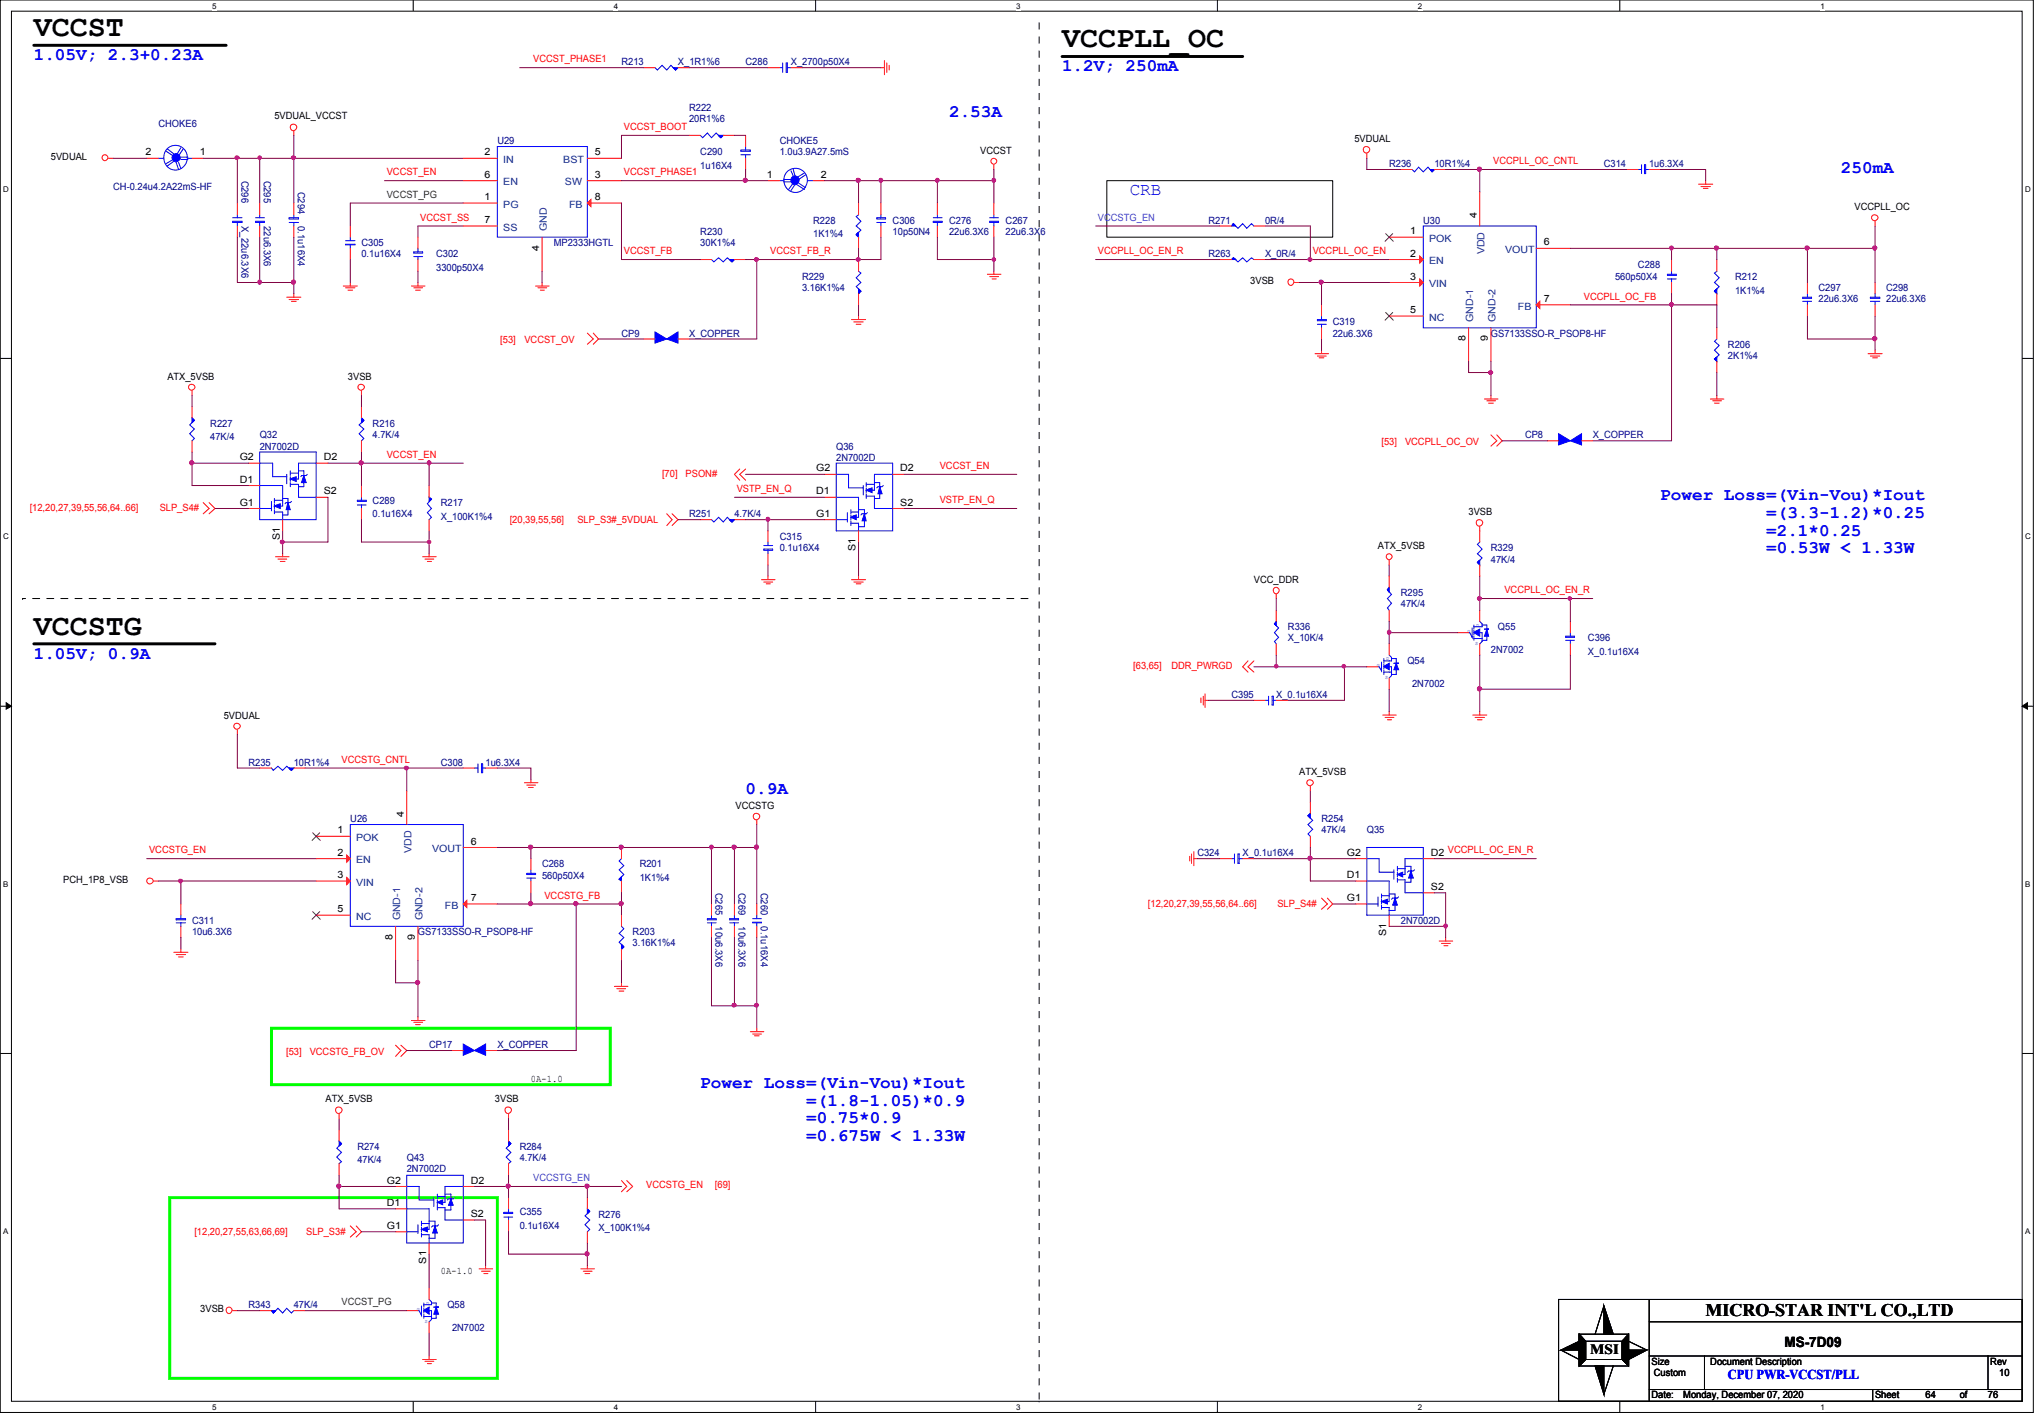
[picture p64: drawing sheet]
<svg xmlns="http://www.w3.org/2000/svg" width="294mm" height="204mm" viewBox="0 0 294 204" stroke-linecap="round" stroke-linejoin="round" font-family="sans-serif">
<defs><g id="words">
<g font-size="4.3">
<text x="4.9" y="5.2">VCCST</text>
<text x="152.9" y="6.8">VCCPLL_OC</text>
<text x="4.9" y="91.4">VCCSTG</text>
</g>
<g font-size="2.5" fill="#00f">
<text x="4.9" y="8.6">1.05V; 2.3+0.23A</text>
<text x="152.9" y="10.2">1.2V; 250mA</text>
<text x="136.6" y="16.8">2.53A</text>
<text x="162.6" y="28.1">CRB</text>
<text x="265" y="24.9">250mA</text>
<text x="239" y="72">Power Loss=(Vin-Vou)*Iout</text>
<text x="254.2" y="74.5">=(3.3-1.2)*0.25</text>
<text x="254.2" y="77">=2.1*0.25</text>
<text x="254.2" y="79.6">=0.53W &lt; 1.33W</text>
<text x="4.9" y="94.7">1.05V; 0.9A</text>
<text x="107.3" y="114.3">0.9A</text>
<text x="100.8" y="156.5">Power Loss=(Vin-Vou)*Iout</text>
<text x="116" y="159.1">=(1.8-1.05)*0.9</text>
<text x="116" y="161.6">=0.75*0.9</text>
<text x="116" y="164.2">=0.675W &lt; 1.33W</text>
</g>
<text font-size="2.5" x="245.5" y="189.3">MICRO-STAR INT'L CO.,LTD</text>
<g font-size="2">
<text x="228.9" y="194.7">MSI</text>
<text x="256.8" y="193.7">MS-7D09</text>
</g>
<text font-size="1.9" fill="#00f" x="248.7" y="198.4">CPU PWR-VCCST/PLL</text>
<g font-size="1.4" fill="#f00">
<text x="76.7" y="9">VCCST_PHASE1</text>
<text x="89.8" y="18.7">VCCST_BOOT</text>
<text x="214.9" y="23.6">VCCPLL_OC_CNTL</text>
<text x="55.7" y="25.2">VCCST_EN</text>
<text x="89.8" y="25.2">VCCST_PHASE1</text>
<text x="60.5" y="31.7">VCCST_SS</text>
<text x="89.8" y="36.6">VCCST_FB</text>
<text x="110.9" y="36.6">VCCST_FB_R</text>
<text x="158" y="36.6">VCCPLL_OC_EN_R</text>
<text x="188.9" y="36.6">VCCPLL_OC_EN</text>
<text x="228" y="43.1">VCCPLL_OC_FB</text>
<text x="72" y="49.4">[53]</text>
<text x="75.5" y="49.4">VCCST_OV</text>
<text x="55.7" y="65.9">VCCST_EN</text>
<text x="198.8" y="64">[53]</text>
<text x="202.2" y="64">VCCPLL_OC_OV</text>
<text x="95.3" y="68.6">[70]</text>
<text x="98.7" y="68.6">PSON#</text>
<text x="106" y="70.8">VSTP_EN_Q</text>
<text x="135.3" y="67.5">VCCST_EN</text>
<text x="4.3" y="73.6">[12,20,27,39,55,56,64..66]</text>
<text x="23" y="73.6">SLP_S4#</text>
<text x="73.4" y="75.2">[20,39,55,56]</text>
<text x="83.1" y="75.2">SLP_S3#_5VDUAL</text>
<text x="135.3" y="72.4">VSTP_EN_Q</text>
<text x="216.5" y="85.3">VCCPLL_OC_EN_R</text>
<text x="163.1" y="96.2">[63,65]</text>
<text x="168.6" y="96.2">DDR_PWRGD</text>
<text x="49.1" y="109.7">VCCSTG_CNTL</text>
<text x="21.5" y="122.8">VCCSTG_EN</text>
<text x="78.4" y="129.3">VCCSTG_FB</text>
<text x="165.2" y="130.5">[12,20,27,39,55,56,64..66]</text>
<text x="183.9" y="130.5">SLP_S4#</text>
<text x="41.2" y="151.8">[53]</text>
<text x="44.6" y="151.8">VCCSTG_FB_OV</text>
<text x="93" y="170.9">VCCSTG_EN</text>
<text x="102.9" y="170.9">[69]</text>
<text x="28" y="177.6">[12,20,27,55,63,66,69]</text>
<text x="44.1" y="177.6">SLP_S3#</text>
</g>
<g font-size="1.4" fill="#000080">
<text x="89.4" y="9.4">R213</text>
<text x="97.6" y="9.4">X_1R1%6</text>
<text x="107.3" y="9.4">C286</text>
<text x="113.8" y="9.4">X_2700p50X4</text>
<text x="99.2" y="15.9">R222</text>
<text x="99.2" y="17.5">20R1%6</text>
<text x="22.8" y="18.3">CHOKE6</text>
<text x="71.6" y="20.7">U29</text>
<text x="100.8" y="22.4">C290</text>
<text x="112.2" y="20.7">CHOKE5</text>
<text x="112.2" y="22.4">1.0u3.9A27.5mS</text>
<text x="16.3" y="27.3">CH-0.24u4.2A22mS-HF</text>
<text x="34.8" y="26" transform="rotate(90 34.8 26)">C296</text>
<text x="38" y="26" transform="rotate(90 38 26)">C295</text>
<text x="42.9" y="27.6" transform="rotate(90 42.9 27.6)">C294</text>
<text x="100.8" y="24.3">1u16X4</text>
<text x="199.9" y="24">R236</text>
<text x="206.5" y="24">10R1%4</text>
<text x="230.8" y="24">C314</text>
<text x="237.4" y="24">1u6.3X4</text>
<text x="34.8" y="32.5" transform="rotate(90 34.8 32.5)">X_22u6.3X6</text>
<text x="38" y="32.5" transform="rotate(90 38 32.5)">22u6.3X6</text>
<text x="42.9" y="32.5" transform="rotate(90 42.9 32.5)">0.1u16X4</text>
<text x="52" y="35.4">C305</text>
<text x="79.7" y="35.4">MP2333HGTL</text>
<text x="100.8" y="33.8">R230</text>
<text x="100.8" y="35.4">30K1%4</text>
<text x="117" y="32.2">R228</text>
<text x="117" y="34.1">1K1%4</text>
<text x="128.5" y="32.2">C306</text>
<text x="128.5" y="33.8">10p50N4</text>
<text x="136.6" y="32.2">C276</text>
<text x="136.6" y="33.8">22u6.3X6</text>
<text x="144.7" y="32.2">C267</text>
<text x="144.7" y="33.8">22u6.3X6</text>
<text x="173.9" y="32.2">R271</text>
<text x="182.1" y="32.2">0R/4</text>
<text x="204.8" y="32.2">U30</text>
<text x="52" y="37">0.1u16X4</text>
<text x="62.8" y="37">C302</text>
<text x="62.8" y="38.9">3300p50X4</text>
<text x="115.4" y="40.3">R229</text>
<text x="115.4" y="41.9">3.16K1%4</text>
<text x="173.9" y="37">R263</text>
<text x="182.1" y="37">X_0R/4</text>
<text x="232.4" y="40.3">560p50X4</text>
<text x="235.8" y="38.6">C288</text>
<text x="249.7" y="40.3">R212</text>
<text x="261.7" y="41.9">C297</text>
<text x="271.5" y="41.9">C298</text>
<text x="191.8" y="46.7">C319</text>
<text x="249.7" y="42.2">1K1%4</text>
<text x="261.7" y="43.5">22u6.3X6</text>
<text x="271.5" y="43.5">22u6.3X6</text>
<text x="89.4" y="48.4">CP9</text>
<text x="99.2" y="48.4">X_COPPER</text>
<text x="191.8" y="48.4">22u6.3X6</text>
<text x="214.6" y="48.4">GS7133SSO-R_PSOP8-HF</text>
<text x="248.7" y="50">R206</text>
<text x="248.7" y="51.6">2K1%4</text>
<text x="30.3" y="61.4">R227</text>
<text x="30.3" y="63.3">47K/4</text>
<text x="37.4" y="63">Q32</text>
<text x="37.4" y="64.7">2N7002D</text>
<text x="53.6" y="61.4">R216</text>
<text x="53.6" y="63">4.7K/4</text>
<text x="120.4" y="64.7">Q36</text>
<text x="219.5" y="63">CP8</text>
<text x="229.2" y="63">X_COPPER</text>
<text x="120.4" y="66.3">2N7002D</text>
<text x="53.6" y="72.5">C289</text>
<text x="53.6" y="74.4">0.1u16X4</text>
<text x="63.5" y="72.8">R217</text>
<text x="63.5" y="74.8">X_100K1%4</text>
<text x="99.2" y="74.4">R251</text>
<text x="105.7" y="74.4">4.7K/4</text>
<text x="112.2" y="77.6">C315</text>
<text x="112.2" y="79.2">0.1u16X4</text>
<text x="214.6" y="79.2">R329</text>
<text x="214.6" y="80.9">47K/4</text>
<text x="201.6" y="85.8">R295</text>
<text x="201.6" y="87.4">47K/4</text>
<text x="185.4" y="90.7">R336</text>
<text x="185.4" y="92.3">X_10K/4</text>
<text x="202.6" y="95.5">Q54</text>
<text x="214.6" y="93.9">2N7002</text>
<text x="215.6" y="90.7">Q55</text>
<text x="228.6" y="92.3">C396</text>
<text x="228.6" y="94.2">X_0.1u16X4</text>
<text x="177.2" y="100.4">C395</text>
<text x="183.7" y="100.4">X_0.1u16X4</text>
<text x="203.2" y="98.8">2N7002</text>
<text x="35.8" y="110.2">R235</text>
<text x="42.3" y="110.2">10R1%4</text>
<text x="63.5" y="110.2">C308</text>
<text x="69.9" y="110.2">1u6.3X4</text>
<text x="50.4" y="118.3">U26</text>
<text x="190.2" y="118.3">R254</text>
<text x="190.2" y="119.9">47K/4</text>
<text x="196.7" y="119.9">Q35</text>
<text x="78" y="124.8">C268</text>
<text x="92.1" y="124.8">R201</text>
<text x="172.3" y="123.2">C324</text>
<text x="178.9" y="123.2">X_0.1u16X4</text>
<text x="78" y="126.4">560p50X4</text>
<text x="92.1" y="126.7">1K1%4</text>
<text x="103" y="128.4" transform="rotate(90 103 128.4)">C265</text>
<text x="106.3" y="128.4" transform="rotate(90 106.3 128.4)">C269</text>
<text x="109.5" y="128.4" transform="rotate(90 109.5 128.4)">C260</text>
<text x="27.6" y="132.9">C311</text>
<text x="27.6" y="134.5">10u6.3X6</text>
<text x="60.2" y="134.5">GS7133SSO-R_PSOP8-HF</text>
<text x="91.1" y="134.5">R203</text>
<text x="91.1" y="136.1">3.16K1%4</text>
<text x="103" y="133.3" transform="rotate(90 103 133.3)">10u6.3X6</text>
<text x="106.3" y="133.3" transform="rotate(90 106.3 133.3)">10u6.3X6</text>
<text x="109.5" y="133.3" transform="rotate(90 109.5 133.3)">0.1u16X4</text>
<text x="201.6" y="132.9">2N7002D</text>
<text x="61.8" y="150.8">CP17</text>
<text x="71.6" y="150.8">X_COPPER</text>
<text x="51.4" y="165.4">R274</text>
<text x="51.4" y="167.4">47K/4</text>
<text x="58.5" y="167">Q43</text>
<text x="74.8" y="165.4">R284</text>
<text x="74.8" y="167">4.7K/4</text>
<text x="58.5" y="168.7">2N7002D</text>
<text x="74.8" y="174.8">C355</text>
<text x="74.8" y="176.8">0.1u16X4</text>
<text x="86.1" y="175.2">R276</text>
<text x="86.1" y="177.1">X_100K1%4</text>
<text x="35.8" y="188.2">R343</text>
<text x="42.3" y="188.2">47K/4</text>
<text x="64.4" y="188.2">Q58</text>
<text x="65.1" y="191.4">2N7002</text>
</g>
<g font-size="1.4">
<text x="39.5" y="17.2">5VDUAL_VCCST</text>
<text x="7.3" y="23">5VDUAL</text>
<text x="21" y="22.4">2</text>
<text x="28.7" y="22.4">1</text>
<text x="69.7" y="22.4">2</text>
<text x="85.6" y="22.4">5</text>
<text x="141.1" y="22.1">VCCST</text>
<text x="194.9" y="20.4">5VDUAL</text>
<text x="69.7" y="28.8">1</text>
<text x="69.7" y="25.6">6</text>
<text x="85.6" y="28.8">8</text>
<text x="85.6" y="25.6">3</text>
<text x="110.4" y="25.6">1</text>
<text x="118.1" y="25.6">2</text>
<text x="69.7" y="32.1">7</text>
<text x="203" y="33.7">1</text>
<text x="212.6" y="31.4" transform="rotate(-90 212.6 31.4)">4</text>
<text x="222.2" y="35.3">6</text>
<text x="266.9" y="30.2">VCCPLL_OC</text>
<text x="77.6" y="36.1" transform="rotate(-90 77.6 36.1)">4</text>
<text x="180" y="40.9">3VSB</text>
<text x="203" y="36.9">2</text>
<text x="203" y="40.2">3</text>
<text x="203" y="45">5</text>
<text x="222.2" y="43.4">7</text>
<text x="210.9" y="49.1" transform="rotate(-90 210.9 49.1)">8</text>
<text x="214.2" y="49.1" transform="rotate(-90 214.2 49.1)">9</text>
<text x="24.1" y="54.6">ATX_5VSB</text>
<text x="50.1" y="54.6">3VSB</text>
<text x="34.5" y="66.2">G2</text>
<text x="34.5" y="69.4">D1</text>
<text x="46.6" y="71.1">S2</text>
<text x="46.6" y="66.2">D2</text>
<text x="117.5" y="67.8">G2</text>
<text x="117.5" y="71.1">D1</text>
<text x="129.6" y="67.8">D2</text>
<text x="34.5" y="72.7">G1</text>
<text x="40.3" y="77.7" transform="rotate(-90 40.3 77.7)">S1</text>
<text x="117.5" y="74.3">G1</text>
<text x="129.6" y="72.7">S2</text>
<text x="211.4" y="74.1">3VSB</text>
<text x="123.1" y="79.3" transform="rotate(-90 123.1 79.3)">S1</text>
<text x="180.5" y="83.8">VCC_DDR</text>
<text x="198.3" y="79">ATX_5VSB</text>
<text x="32.2" y="103.4">5VDUAL</text>
<text x="187" y="111.5">ATX_5VSB</text>
<text x="48.6" y="119.9">1</text>
<text x="58.1" y="117.5" transform="rotate(-90 58.1 117.5)">4</text>
<text x="105.9" y="116.3">VCCSTG</text>
<text x="48.6" y="123.1">2</text>
<text x="67.8" y="121.5">6</text>
<text x="193.8" y="123.1">G2</text>
<text x="205.9" y="123.1">D2 VCCPLL_OC_EN_R</text>
<text x="9.1" y="127.1">PCH_1P8_VSB</text>
<text x="48.6" y="126.3">3</text>
<text x="48.6" y="131.2">5</text>
<text x="67.8" y="129.6">7</text>
<text x="193.8" y="126.3">D1</text>
<text x="193.8" y="129.6">G1</text>
<text x="205.9" y="128">S2</text>
<text x="56.5" y="135.2" transform="rotate(-90 56.5 135.2)">8</text>
<text x="59.7" y="135.2" transform="rotate(-90 59.7 135.2)">9</text>
<text x="199.5" y="134.6" transform="rotate(-90 199.5 134.6)">S1</text>
<text x="76.4" y="155.7">0A-1.0</text>
<text x="46.9" y="158.6">ATX_5VSB</text>
<text x="71.2" y="158.6">3VSB</text>
<text x="55.7" y="170.3">G2</text>
<text x="55.7" y="173.5">D1</text>
<text x="67.8" y="170.3">D2</text>
<text x="55.7" y="176.8">G1</text>
<text x="67.8" y="175.1">S2</text>
<text x="61.3" y="181.8" transform="rotate(-90 61.3 181.8)">S1</text>
<text x="63.5" y="183.3">0A-1.0</text>
<text x="28.8" y="188.8">3VSB</text>
<text x="237.7" y="196.3">Size</text>
<text x="238" y="198">Custom</text>
<text x="246.2" y="196.3">Document Description</text>
<text x="286.5" y="196.3">Rev</text>
<text x="287.7" y="198">10</text>
<text x="237.7" y="201.2">Date:</text>
<text x="242.3" y="201.2">Monday, December 07, 2020</text>
<text x="269.9" y="201.2">Sheet</text>
<text x="277.2" y="201.2">64</text>
<text x="282.1" y="201.2">of</text>
<text x="286.1" y="201.2">76</text>
</g>
<g font-size="1.4" fill="#004080">
<text x="72.4" y="23.5">IN</text>
<text x="81.1" y="23.5">BST</text>
<text x="72.4" y="29.9">PG</text>
<text x="72.4" y="26.7">EN</text>
<text x="81.3" y="26.7">SW</text>
<text x="81.9" y="29.9">FB</text>
<text x="72.4" y="33.2">SS</text>
<text x="78.7" y="33.3" transform="rotate(-90 78.7 33.3)">GND</text>
<text x="205.7" y="34.8">POK</text>
<text x="205.7" y="38">EN</text>
<text x="205.7" y="41.3">VIN</text>
<text x="213.7" y="36.6" transform="rotate(-90 213.7 36.6)">VDD</text>
<text x="216.6" y="36.4">VOUT</text>
<text x="205.7" y="46.1">NC</text>
<text x="212" y="46.3" transform="rotate(-90 212 46.3)">GND-1</text>
<text x="215.3" y="46.3" transform="rotate(-90 215.3 46.3)">GND-2</text>
<text x="218.5" y="44.5">FB</text>
<text x="51.3" y="121">POK</text>
<text x="51.3" y="124.2">EN</text>
<text x="59.2" y="122.7" transform="rotate(-90 59.2 122.7)">VDD</text>
<text x="62.2" y="122.6">VOUT</text>
<text x="51.3" y="127.4">VIN</text>
<text x="64" y="130.7">FB</text>
<text x="51.3" y="132.3">NC</text>
<text x="57.6" y="132.4" transform="rotate(-90 57.6 132.4)">GND-1</text>
<text x="60.8" y="132.4" transform="rotate(-90 60.8 132.4)">GND-2</text>
</g>
<g font-size="1.4" fill="#008000">
<text x="55.7" y="28.4">VCCST_PG</text>
<text x="49.1" y="187.8">VCCST_PG</text>
</g>
<g font-size="1.4" fill="#8000ff">
<text x="158" y="31.7">VCCSTG_EN</text>
<text x="76.7" y="169.9">VCCSTG_EN</text>
</g>
<g font-size="1.1">
<text x="30.5" y="1.3">5</text>
<text x="88.3" y="1.3">4</text>
<text x="146.3" y="1.3">3</text>
<text x="204.1" y="1.3">2</text>
<text x="262" y="1.3">1</text>
<text x=".5" y="27.6">D</text>
<text x="291.5" y="27.6">D</text>
<text x=".5" y="77.6">C</text>
<text x="291.5" y="77.6">C</text>
<text x=".5" y="127.6">B</text>
<text x="291.5" y="127.6">B</text>
<text x=".5" y="177.5">A</text>
<text x="291.5" y="177.5">A</text>
<text x="30.5" y="202.9">5</text>
<text x="88.3" y="202.9">4</text>
<text x="146.3" y="202.9">3</text>
<text x="204.1" y="202.9">2</text>
<text x="262" y="202.9">1</text>
</g>
<g font-size=".8" fill="#00f">
<text x="199.5" y="95">D</text>
<text x="211.2" y="91.1">G</text>
<text x="212.3" y="92.8">S</text>
<text x="212.5" y="90.2">D</text>
<text x="198.2" y="96">G</text>
<text x="199.3" y="97.6">S</text>
<text x="60" y="188.6">G</text>
<text x="61.2" y="190.3">S</text>
<text x="61.3" y="187.7">D</text>
</g>
</g></defs>
<path d="M0 0h292.7v203.2h-292.7zM1.6 1.6h289.4v200h-289.4z" fill="none" stroke="#000" stroke-width=".14"/>
<g fill="#fff">
<path d="M30.5 .3h.6v1.2h-.6z"/>
<path d="M30.5 201.9h.6v1.2h-.6z"/>
</g>
<path d="M59.5 0v1.6M59.5 201.6v1.6" fill="none" stroke="#000" stroke-width=".14"/>
<g fill="#fff">
<path d="M88.3 .3h.6v1.2h-.6z"/>
<path d="M88.3 201.9h.6v1.2h-.6z"/>
</g>
<path d="M117.4 0v1.6M117.4 201.6v1.6" fill="none" stroke="#000" stroke-width=".14"/>
<g fill="#fff">
<path d="M146.3 .3h.6v1.2h-.6z"/>
<path d="M146.3 201.9h.6v1.2h-.6z"/>
</g>
<path d="M175.2 0v1.6M175.2 201.6v1.6" fill="none" stroke="#000" stroke-width=".14"/>
<g fill="#fff">
<path d="M204.1 .3h.6v1.2h-.6z"/>
<path d="M204.1 201.9h.6v1.2h-.6z"/>
</g>
<path d="M233.1 0v1.6M233.1 201.6v1.6" fill="none" stroke="#000" stroke-width=".14"/>
<g fill="#fff">
<path d="M262 .3h.6v1.2h-.6z"/>
<path d="M262 201.9h.6v1.2h-.6z"/>
<path d="M.5 26.6h.7v1.3h-.7z"/>
<path d="M291.5 26.6h.7v1.3h-.7z"/>
<path d="M.5 76.5h.7v1.3h-.7z"/>
<path d="M291.5 76.5h.7v1.3h-.7z"/>
</g>
<path d="M0 51.6h1.6M291 51.6h1.7" fill="none" stroke="#000" stroke-width=".14"/>
<g fill="#fff">
<path d="M.5 126.6h.6v1.2h-.6z"/>
<path d="M291.5 126.6h.6v1.2h-.6z"/>
</g>
<path d="M0 101.6h1.6M.9 101.1l.7 .5-.7 .4zM291 101.6h1.7M291 101.6l.8-.5v.9z" fill="none" stroke="#000" stroke-width=".14"/>
<path d="M.9 101.1l.7 .5-.7 .4zM291 101.6l.8-.5v.9z" fill="#000"/>
<g fill="#fff">
<path d="M.5 176.5h.6v1.3h-.6z"/>
<path d="M291.5 176.5h.6v1.3h-.6z"/>
</g>
<g fill="none" stroke="#000" stroke-width=".14">
<path d="M159.3 26h32.5v8.1h-32.5zM0 151.6h1.6M291 151.6h1.7M224.3 186.9h66.7v14.7h-66.7zM224.7 194.2l2.6-1.2v1.2zM224.7 194.2l2.6 1.4M227.3 191.9l.9 1.1v2.6l-.9 .9zM227.3 191.9l.9 1.1M227.3 191.9h7.1v4.6h-7.1zM228.2 195.6l-.9 .9M228.2 193h5.3v2.6h-5.3zM229.6 196.5h1.2v4.1z"/>
<path d="M230.8 187.9l1.4 4h-1.4zM230.8 187.9l-1.2 4M232.2 196.5l-1.4 4.1M233.5 195.6l.9 .9M234.4 193l2.6 1.2M234.4 194.2h2.6l-2.6 1.4zM234.4 191.9v4.6l-.9-.9v-2.6zM234.4 191.9l-.9 1.1M237.4 199.9h53.6M237.4 195.1h53.6M237.4 190.2h53.6M237.4 186.9v14.7"/>
<path d="M245.3 195.1v4.8M269.5 199.9v1.7M286.1 195.1v4.8"/>
</g>
<path d="M149.6 3.2v198.4" fill="none" stroke="#000" stroke-width=".14" stroke-dasharray="1 1 1 1 1 1 1 1" stroke-linecap="butt"/>
<path d="M4.9 6.5h27.7M152.9 8.1h26M4.9 92.6h26" fill="none" stroke="#000" stroke-width=".42"/>
<path d="M3.3 86.1h.1M148 86.1h-144.7" fill="none" stroke="#000" stroke-width=".14" stroke-dasharray="1 1 1 1 1 1 1 1"/>
<path d="M39.1 147.9h48.7v8.1h-48.7zM24.4 172.3h47.2v26h-47.2z" fill="none" stroke="#0f0" stroke-width=".42"/>
<g fill="none" stroke="#f00" stroke-width=".14">
<path d="M42.3 18.9v.6M126.8 9.7h.5M127.3 8.7v2.1M127.6 9.1v1.3M128 9.4v.7M15.6 22.8h.7M142.1 39.5h2M142.5 39.8h1.2M143 23.7v.7M143 39v.5M196.7 22.1v.7M244.5 26.5h2"/>
<path d="M244.8 26.8h1.4M245.2 27.1h.6M245.5 26v.5M269.9 31.8v.7M27.6 56.2v.7M41.3 42.8h2M41.6 43.1h1.4M41.9 43.4h.7M42.3 42.2v.6M49.4 41.1h2M49.7 41.4h1.4M50.1 41.7h.7"/>
<path d="M50.4 40.6v.5M52 56.2v.7M59.2 41.1h2M59.6 41.4h1.2M59.8 41.7h.7M60.2 40.6v.5M77.1 41.1h1.9M77.4 41.4h1.3M77.8 41.7h.6M78 40.6v.5M84.5 47.9l.9 .9-.9 .7M85.4 47.9l.7 .9-.7 .7"/>
<path d="M122.6 46h2M122.9 46.3h1.3M123.2 46.7h.7M123.6 45.5v.5M142.8 40.1h.6M186.3 40.6h.7M189.3 50.9h1.9M189.6 51.2h1.3M189.9 51.5h.6M190.2 50.4v.5M213.7 57.4h1.9M214 57.7h1.3"/>
<path d="M214.3 58h.6M214.6 56.9v.5M246.2 57.4h1.9M246.5 57.7h1.3M246.8 58h.6M247.1 56.9v.5M268.9 50.9h2M269.2 51.2h1.4M269.5 51.5h.7M269.9 50.4v.5M29.2 72.3l.9 .9-.9 .7M30.1 72.3l.8 .9-.8 .7"/>
<path d="M40.7 79.7v.4M61.8 79.7v.4M96 73.9l.7 .9-.7 .8M96.7 73.9l.9 .9-.9 .8M106.5 67.5l-.8 .7 .8 .9M107.3 67.5l-.8 .7 .8 .9M213 75.8v.6M214.6 62.6l.8 .8-.8 .8M215.4 62.6l.8 .8-.8 .8M39.7 80.1h1.9M40 80.4h1.3M40.3 80.8h.7"/>
<path d="M60.8 80.1h2M61.2 80.4h1.2M61.5 80.8h.6M109.6 83.4h1.9M109.9 83.7h1.3M110.3 84h.6M110.5 82.9v.5M122.6 83.4h2M122.9 83.7h1.3M123.2 84h.7M123.6 82.9v.5M173.4 99.8v2"/>
<path d="M179.6 95.1l-.7 .8 .7 .8M180.5 95.1l-.9 .8 .9 .8M183.7 85.5v.6M199.9 80.6v.7M34.2 105v.7M75.5 112.6h1.9M75.8 112.9h1.3M76.1 113.3h.6M76.4 112.2v.4M108.9 118v.6M172.8 100.4v.7M173.2 100.2v1.2"/>
<path d="M173.4 100.8h.5M188.6 113.1v.7M199 102.9h2M199.3 103.2h1.3M199.7 103.5h.6M199.9 102.4v.5M212 102.9h2M212.3 103.2h1.4M212.6 103.5h.7M213 102.4v.5M22.1 126.7h.7M25 137h2"/>
<path d="M25.4 137.3h1.3M25.7 137.7h.7M26 136.6v.4M171.2 123.2v.7M171.5 122.9v1.3M171.8 123.5h.5M171.8 122.5v2M190.2 129.2l.9 .9-.9 .7M191.1 129.2l.7 .9-.7 .7M207.1 135.4h2M207.5 135.7h1.2M207.8 136.1h.6"/>
<path d="M208.1 134.9v.5M56.9 150.4l.8 .7-.8 .9M57.7 150.4l.8 .7-.8 .9M59.2 146.8h2M59.6 147.1h1.2M59.8 147.4h.7M60.2 146.3v.5M88.4 141.9h2M88.8 142.2h1.2M89.1 142.6h.7M89.4 141.4v.5M108 148.4h1.9"/>
<path d="M108.3 148.8h1.3M108.6 149h.7M108.9 147.9v.5M48.8 160.3v.7M50.4 176.4l.9 .8-.9 .8M51.3 176.4l.7 .8-.7 .8M73.2 160.3v.7M89.4 169.8l.8 .9-.8 .8M90.2 169.8l.9 .9-.9 .8M33.5 188.6h.7M60.8 195.6h2M61.2 195.8h1.2"/>
<path d="M61.5 196.2h.6M61.8 195.1v.5M69 182.5h1.9M69.3 182.9h1.3M69.6 183.2h.6M69.9 182v.5M83.6 182.5h2M83.9 182.9h1.3M84.2 183.2h.7M84.5 182v.5"/>
<circle cx="42.2" cy="18.3" r=".48"/>
<circle cx="15.1" cy="22.7" r=".42"/>
<circle cx="143" cy="23.2" r=".42"/>
<circle cx="196.7" cy="21.5" r=".48"/>
<circle cx="269.8" cy="31.3" r=".45"/>
<circle cx="27.6" cy="55.7" r=".45"/>
<circle cx="52" cy="55.7" r=".45"/>
<circle cx="185.8" cy="40.6" r=".45"/>
<circle cx="212.9" cy="75.2" r=".48"/>
<circle cx="183.7" cy="85" r=".45"/>
<circle cx="199.9" cy="80.1" r=".42"/>
<circle cx="34.1" cy="104.5" r=".45"/>
<circle cx="108.9" cy="117.5" r=".48"/>
<circle cx="188.6" cy="112.6" r=".45"/>
<circle cx="21.6" cy="126.7" r=".45"/>
<circle cx="48.8" cy="159.7" r=".48"/>
<circle cx="73.1" cy="159.7" r=".48"/>
<circle cx="33" cy="188.5" r=".45"/>
</g>
<g fill="#000">
<path d="M224.7 194.2l2.6-1.2v1.2zM230.8 187.9l1.4 4h-1.4zM234.4 194.2h2.6l-2.6 1.4zM229.6 196.5h1.2v4.1z"/>
<path d="M227.3 191.9l.9 1.1v2.6l-.9 .9z" fill-rule="evenodd"/>
<path d="M227.3 191.9l.9 1.1v2.6l-.9 .9z" fill-rule="evenodd"/>
<path d="M227.3 191.9l.9 1.1v2.6l-.9 .9z" fill-rule="evenodd"/>
<path d="M234.4 191.9v4.6l-.9-.9v-2.6z" fill-rule="evenodd"/>
<path d="M234.4 191.9v4.6l-.9-.9v-2.6z" fill-rule="evenodd"/>
<path d="M234.4 191.9v4.6l-.9-.9v-2.6z" fill-rule="evenodd"/>
</g>
<path d="M60.7 176.9l.8-.4v.7z" fill-rule="evenodd" fill="#00f"/>
<g fill="none" stroke="#00f" stroke-width=".14">
<path d="M58.5 170.7h1.8v1.9h2.1M58.5 177.2h1.7M58.5 173.9h3.3v2.1M60.2 176.2v1.3M60.7 176h1.1M60.7 177.6h1.1M60.7 176.9l.8-.4v.7zM60.7 176.5v.7M60.7 177.4v.6M60.7 175.7v.7M61.8 175.7h.8v2.4h-.8M61.8 176v.9h-.3"/>
<path d="M62.9 176.4h-.6l-.2 .1M64 173.7v1.8M64.9 171.8v2.3"/>
</g>
<path d="M62.9 173l.8-.4v.7z" fill-rule="evenodd" fill="#00f"/>
<path d="M62.4 172.3v1.3M62.9 173l.8-.4v.7zM62.9 172.6v.7M62.9 171.8v.7M62.9 173.4v.7M62.9 173.7h1.1M64 174.1h.9M64 170.7v2.3h-.3M64 171.8h.9M64.6 172.5l-.2 .1" fill="none" stroke="#00f" stroke-width=".14"/>
<path d="M64.9 172.5l.3 .9h-.6l.3-.9h.2z" fill-rule="evenodd" fill="#00f"/>
<path d="M62.9 172.1h1.1M64.9 172.5l.3 .9h-.6l.3-.9h.2zM65.4 172.3l-.2 .2h-.6" fill="none" stroke="#00f" stroke-width=".14"/>
<path d="M62.6 176.4l.3 1h-.6l.3-1h.2z" fill-rule="evenodd" fill="#00f"/>
<path d="M203.2 24.4l.4 .3 .6-.7 .7 .7 .6-.7 .6 .7 .4-.3M58.5 169.1h8.2v9.7h-8.2zM61.8 177.6v1.2M62.6 176.4l.3 1h-.6l.3-1h.2zM63.1 176.2l-.2 .2M64 170.7h2.7M64 175.5h2.7" fill="none" stroke="#00f" stroke-width=".14"/>
<path d="M56.9 170.7h1.6M56.9 173.9h1.6M56.9 177.2h1.6M61.8 178.8v1.6M66.7 175.5h1.6M66.7 170.7h1.6" fill="none" stroke="#f00" stroke-width=".14"/>
<path d="M205.9 24.4h.6l-.4 .3z" fill-rule="evenodd" fill="#00f"/>
<path d="M205.9 24.4h.6l-.4 .3z" fill="none" stroke="#00f" stroke-width=".14"/>
<path d="M201.6 24.4h1.6M206.5 24.4h1.6" fill="none" stroke="#f00" stroke-width=".14"/>
<path d="M226 63.4l1.6-1v1.6z" fill="#00f"/>
<path d="M226 63.4l1.6-1v1.6z" fill="none" stroke="#00f" stroke-width=".14"/>
<path d="M224.3 62.4l1.7 1-1.7 .6z" fill="#00f"/>
<path d="M224.3 62.4l1.7 1-1.7 .6zM188.6 117l-.3 .4 .6 .6-.6 .6 .6 .7-.6 .7 .3 .3" fill="none" stroke="#00f" stroke-width=".14"/>
<path d="M222.7 63.4h1.6M227.6 63.4h1.6" fill="none" stroke="#f00" stroke-width=".14"/>
<path d="M188.3 117.4l.3-.4v.7z" fill-rule="evenodd" fill="#00f"/>
<path d="M188.3 117.4l.3-.4v.7z" fill="none" stroke="#00f" stroke-width=".14"/>
<path d="M188.6 115.4v1.6M188.6 120.3v1.6" fill="none" stroke="#f00" stroke-width=".14"/>
<path d="M39.5 72.8l.8-.3v.7z" fill-rule="evenodd" fill="#00f"/>
<g fill="none" stroke="#00f" stroke-width=".14">
<path d="M37.4 66.6h1.8v2h2.1M37.4 73.2h1.7M37.4 69.9h3.3v2.1M39.1 72.1v1.4M39.5 72h1.2M39.5 73.7h1.2M39.5 72.8l.8-.3v.7zM39.5 72.5v.7M39.5 73.3v.6M39.5 71.7v.6M40.7 71.7h.7v2.4h-.7M40.7 72v.8h-.4"/>
<path d="M41.8 72.3h-.6l-.2 .2M43 69.7v1.8M43.7 67.7v2.3"/>
</g>
<path d="M41.8 68.9l.8-.3v.7z" fill-rule="evenodd" fill="#00f"/>
<path d="M41.3 68.2v1.4M41.8 68.9l.8-.3v.7zM41.8 68.6v.7M41.8 67.7v.7M41.8 69.4v.6M41.8 69.7h1.2M43 70h.7M43 66.6v2.3h-.4M43 67.7h.7M43.4 68.4l-.1 .2" fill="none" stroke="#00f" stroke-width=".14"/>
<path d="M43.7 68.4l.4 1h-.7l.3-1h.2z" fill-rule="evenodd" fill="#00f"/>
<path d="M41.8 68.1h1.2M43.7 68.4l.4 1h-.7l.3-1h.2zM44.2 68.2l-.1 .2h-.7" fill="none" stroke="#00f" stroke-width=".14"/>
<path d="M41.4 72.3l.4 1h-.6l.2-1h.2z" fill-rule="evenodd" fill="#00f"/>
<path d="M123.6 39l.3 .3-.7 .7 .7 .6-.7 .6 .7 .7-.3 .3M37.4 65h8.1v9.8h-8.1zM40.7 73.7v1.1M41.4 72.3l.4 1h-.6l.2-1h.2zM41.9 72.1l-.1 .2M43 66.6h2.5M43 71.5h2.5" fill="none" stroke="#00f" stroke-width=".14"/>
<path d="M35.8 66.6h1.6M35.8 69.9h1.6M35.8 73.2h1.6M40.7 74.8v1.6M45.5 71.5h1.7M45.5 66.6h1.7" fill="none" stroke="#f00" stroke-width=".14"/>
<path d="M123.6 41.6l.3 .3-.3 .3v-.6l.3 .3z" fill-rule="evenodd" fill="#00f"/>
<path d="M123.6 41.6l.3 .3-.3 .3v-.6l.3 .3zM269.2 42.8h1.4v.1h-1.4zM269.2 43.4h1.4M269.9 42.2v.6M269.9 43.4v.5M39.1 110.5l.2 .3 .7-.6 .7 .6 .6-.6 .6 .6 .4-.3M25.4 132.2h1.3v.1h-1.3zM25.4 132.8h1.3M26 131.7v.5M26 132.8v.5" fill="none" stroke="#00f" stroke-width=".14"/>
<path d="M123.6 37.3v1.7M123.6 42.2v1.7M269.9 40.6v1.6M269.9 43.9v1.6M26 130.1v1.6M26 133.3v1.6" fill="none" stroke="#f00" stroke-width=".14"/>
<path d="M41.6 110.5h.7l-.4 .3z" fill-rule="evenodd" fill="#00f"/>
<path d="M247.1 48.8l-.3 .3 .6 .6-.6 .7 .6 .7-.6 .5 .3 .4M41.6 110.5h.7l-.4 .3z" fill="none" stroke="#00f" stroke-width=".14"/>
<path d="M37.4 110.5h1.7M42.3 110.5h1.6" fill="none" stroke="#f00" stroke-width=".14"/>
<path d="M246.8 51.6l.3-.2v.6l-.3-.4 .3-.2z" fill-rule="evenodd" fill="#00f"/>
<path d="M246.8 51.6l.3-.2v.6l-.3-.4 .3-.2zM52 60.1l.4 .4-.7 .6 .7 .6-.7 .7 .7 .7-.4 .3" fill="none" stroke="#00f" stroke-width=".14"/>
<path d="M247.1 52v1.6M247.1 47.2v1.6" fill="none" stroke="#f00" stroke-width=".14"/>
<path d="M52 60.1l.4 .4-.4 .3 .4-.3-.4 .3z" fill-rule="evenodd" fill="#00f"/>
<g fill="none" stroke="#00f" stroke-width=".14">
<path d="M49.7 34.6h1.4M49.7 35.1h1.4v.1h-1.4zM50.4 35.2v.5M50.4 34.1v.5M52 60.1l.4 .4-.4 .3 .4-.3-.4 .3zM60.7 187.9v1.3l-.4-.6h-.1M61 189.4h1.1M61 187.5v.5M61 189.1v.6M61.8 186.9l.3 .4v.4h-1.1M61.8 188.6h.3v1.2l-.3 .4M62.1 189.7h.7"/>
<path d="M62.1 187.5h.7M62.4 188h.7"/>
</g>
<path d="M50.4 35.7v1.6M50.4 32.5v1.6M52 58.5v1.6M52 63.4v1.6" fill="none" stroke="#f00" stroke-width=".14"/>
<path d="M61 188.6l.8-.6v1.1z" fill-rule="evenodd" fill="#00f"/>
<path d="M61 188.6l.8-.6v1.1zM61 188.2v.7" fill="none" stroke="#00f" stroke-width=".14"/>
<path d="M62.8 188l.3 1.1h-.7l.4-1.1h.3z" fill-rule="evenodd" fill="#00f"/>
<path d="M48.8 164.2l.3 .3-.6 .7 .6 .6-.6 .7 .6 .6-.3 .3M62.4 188h.7M62.8 188l.3 1.1h-.7l.4-1.1h.3zM62.8 187.5v2.2" fill="none" stroke="#00f" stroke-width=".14"/>
<path d="M58.5 188.6h1.7M61.8 185.3v1.6M61.8 190.2v1.6" fill="none" stroke="#f00" stroke-width=".14"/>
<path d="M48.8 164.2l.3 .3-.3 .3 .3-.3-.3 .3z" fill-rule="evenodd" fill="#00f"/>
<path d="M48.8 164.2l.3 .3-.3 .3 .3-.3-.3 .3z" fill="none" stroke="#00f" stroke-width=".14"/>
<path d="M48.8 162.6v1.6M48.8 167.4v1.7" fill="none" stroke="#f00" stroke-width=".14"/>
<path d="M122.5 74.4l.7-.3v.7z" fill-rule="evenodd" fill="#00f"/>
<g fill="none" stroke="#00f" stroke-width=".14">
<path d="M120.4 68.2h1.7v2h2.1M120.4 74.8h1.6M120.4 71.5h3.2v2.2M122 73.7v1.4M122.5 73.7h1.1M122.5 75.3h1.1M122.5 74.4l.7-.3v.7zM122.5 74.1v.7M122.5 74.9v.7M122.5 73.3v.6M123.6 73.3h.8v2.5h-.8M123.6 73.7v.7h-.4"/>
<path d="M124.7 73.9h-.6l-.2 .2M125.9 71.4v1.8M126.6 69.4v2.3"/>
</g>
<path d="M124.7 70.5l.8-.3v.7z" fill-rule="evenodd" fill="#00f"/>
<path d="M124.2 69.9v1.3M124.7 70.5l.8-.3v.7zM124.7 70.2v.7M124.7 69.4v.6M124.7 71v.7M124.7 71.4h1.2M125.9 71.7h.7M125.9 68.2v2.3h-.4M125.9 69.4h.7M126.4 70l-.2 .2" fill="none" stroke="#00f" stroke-width=".14"/>
<path d="M126.6 70l.4 1h-.6l.2-1h.2z" fill-rule="evenodd" fill="#00f"/>
<path d="M124.7 69.7h1.2M126.6 70l.4 1h-.6l.2-1h.2zM127.1 69.9l-.1 .1h-.6" fill="none" stroke="#00f" stroke-width=".14"/>
<path d="M124.4 73.9l.3 1h-.6l.3-1h.2z" fill-rule="evenodd" fill="#00f"/>
<g fill="none" stroke="#00f" stroke-width=".14">
<path d="M120.4 66.6h8.1v9.8h-8.1zM123.6 75.3v1.1M124.4 73.9l.3 1h-.6l.3-1h.2zM124.8 73.7l-.1 .2M125.9 68.2h2.6M125.9 73.2h2.6M211.9 90.3v1.4l-.4-.7h-.1M212.1 91.9h1.2M212.1 89.9v.6M212.1 91.5v.6M213 89.4l.3 .3v.5h-1.2M213 91h.3v1.3l-.3 .3"/>
<path d="M213.3 92.1h.7M213.3 89.9h.7M213.7 90.5h.6"/>
</g>
<path d="M118.7 68.2h1.7M118.7 71.5h1.7M118.7 74.8h1.7M123.6 76.4v1.6M128.5 73.2h1.6M128.5 68.2h1.6" fill="none" stroke="#f00" stroke-width=".14"/>
<path d="M212.3 90.8l.7-.3v1l-.9-.5z" fill-rule="evenodd" fill="#00f"/>
<path d="M212.1 90.7v.7M212.3 90.8l.7-.3v1l-.9-.5z" fill="none" stroke="#00f" stroke-width=".14"/>
<path d="M214 90.5l.3 1h-.6l.3-1h.3z" fill-rule="evenodd" fill="#00f"/>
<path d="M213.7 90.5h.6M214 90.5l.3 1h-.6l.3-1h.3zM214 89.9v2.2" fill="none" stroke="#00f" stroke-width=".14"/>
<path d="M209.8 91h1.6M213 87.8v1.6M213 92.6v1.6" fill="none" stroke="#f00" stroke-width=".14"/>
<path d="M68.3 151.1l1.6-.9v1.6z" fill="#00f"/>
<path d="M68.3 151.1l1.6-.9v1.6z" fill="none" stroke="#00f" stroke-width=".14"/>
<path d="M66.7 150.2l1.6 .9-1.6 .7z" fill="#00f"/>
<path d="M102.4 37.3l.3 .4 .7-.6 .7 .6 .6-.6 .7 .6 .3-.4M66.7 150.2l1.6 .9-1.6 .7z" fill="none" stroke="#00f" stroke-width=".14"/>
<path d="M65.1 151.1h1.6M69.9 151.1h1.7" fill="none" stroke="#f00" stroke-width=".14"/>
<path d="M105 37.3h.7l-.3 .4z" fill-rule="evenodd" fill="#00f"/>
<path d="M105 37.3h.7l-.3 .4zM183.7 89.4l-.3 .3 .6 .6-.6 .7 .6 .7-.6 .6 .3 .3" fill="none" stroke="#00f" stroke-width=".14"/>
<path d="M100.8 37.3h1.6M105.7 37.3h1.6" fill="none" stroke="#f00" stroke-width=".14"/>
<path d="M183.7 89.4v.6l-.3-.3 .3 .3-.3-.3z" fill-rule="evenodd" fill="#00f"/>
<path d="M112.2 9.7h.4M112.6 9.1v1.3M113.2 9.1h.1v1.3h-.1zM113.3 9.7h.5M183.7 89.4v.6l-.3-.3 .3 .3-.3-.3zM225.3 91.5h1.3v.2h-1.3zM225.3 92.1h1.3M226 91v.5M226 92.1v.5M73.2 164.2l.3 .3-.6 .7 .6 .6-.6 .7 .6 .6-.3 .3" fill="none" stroke="#00f" stroke-width=".14"/>
<path d="M110.5 9.7h1.7M113.8 9.7h1.6M183.7 87.8v1.6M183.7 92.6v1.6M226 89.4v1.6M226 92.6v1.6" fill="none" stroke="#f00" stroke-width=".14"/>
<path d="M73.2 164.2l.3 .3-.3 .3 .3-.3-.3 .3z" fill-rule="evenodd" fill="#00f"/>
<path d="M204.9 32.5h16.2v14.7h-16.2zM73.2 164.2l.3 .3-.3 .3 .3-.3-.3 .3z" fill="none" stroke="#00f" stroke-width=".14"/>
<path d="M199.9 34.1h5M73.2 162.6v1.6M73.2 167.4v1.7" fill="none" stroke="#f00" stroke-width=".14"/>
<path d="M199.4 33.6l1.1 1.1M200.4 33.6l-1.1 1.1" fill="none" stroke="#804000" stroke-width=".14"/>
<path d="M204.3 36.8l.6 .5-.6 .5z" fill="#f00"/>
<path d="M199.9 37.3h5M204.3 36.8l.6 .5-.6 .5z" fill="none" stroke="#f00" stroke-width=".14"/>
<path d="M204.3 40.1l.6 .5-.6 .5z" fill="#f00"/>
<path d="M213 27.6v4.9M221.1 35.7h4.9M199.9 40.6h5M199.9 45.5h5M204.3 40.1l.6 .5-.6 .5z" fill="none" stroke="#f00" stroke-width=".14"/>
<path d="M199.4 45l1.1 1.1M200.4 45l-1.1 1.1" fill="none" stroke="#804000" stroke-width=".14"/>
<path d="M221.6 43.4v1l-.5-.5z" fill="#f00"/>
<path d="M107.3 19.5v1.6M107.3 22.8v1.6M211.4 47.2v4.8M214.6 47.2v4.8M221.1 43.9h4.9M221.6 43.4v1l-.5-.5z" fill="none" stroke="#f00" stroke-width=".14"/>
<path d="M106.6 21.6h1.4v.2h-1.4zM106.6 22.3h1.4M107.3 21.1v.5M107.3 22.3v.5M177.3 37.3l.2-.2 .7 .6 .7-.6 .6 .6 .6-.6 .4 .2" fill="none" stroke="#00f" stroke-width=".14"/>
<path d="M177.5 37.1l.3 .2h-.5l.2-.2 .3 .2z" fill-rule="evenodd" fill="#00f"/>
<path d="M71.6 21.1h12.9v13h-12.9zM177.5 37.1l.3 .2h-.5l.2-.2 .3 .2z" fill="none" stroke="#00f" stroke-width=".14"/>
<path d="M66.7 22.8h4.9M175.6 37.3h1.7M180.5 37.3h1.6" fill="none" stroke="#f00" stroke-width=".14"/>
<path d="M85 28.7v1l-.5-.5z" fill="#f00"/>
<g fill="none" stroke="#f00" stroke-width=".14">
<path d="M66.7 29.2h4.9M66.7 32.5h4.9M66.7 26h4.9M78 34.1v4.9M84.5 29.2h4.9M84.5 26h4.9M84.5 22.8h4.9M85 28.7v1l-.5-.5zM52 69.9v1.6M52 73.2v1.6M110.5 79.7v1.6M110.5 76.4v1.6"/>
<path d="M180.5 100.8h1.6M183.7 100.8h1.7"/>
</g>
<g fill="none" stroke="#00f" stroke-width=".14">
<path d="M51.4 72h1.3v.1h-1.3zM51.4 72.6h1.3M52 71.5v.5M52 72.6v.6M109.9 78.5h1.3M109.9 79h1.3v.2h-1.3zM110.5 79.2v.5M110.5 78v.5M182.1 100.8h.5M182.6 100.2v1.2M183.1 100.2h.2v1.2h-.2zM183.3 100.8h.4"/>
<path d="M89.4 133.3l.4 .3-.7 .7 .7 .6-.7 .7 .7 .6-.4 .4"/>
</g>
<path d="M89.4 135.9l.4 .3-.4 .4v-.7l.4 .3z" fill-rule="evenodd" fill="#00f"/>
<path d="M89.4 135.9l.4 .3-.4 .4v-.7l.4 .3zM72.5 174.4h1.3v.2h-1.3zM72.5 175.1h1.3M73.2 173.9v.5M73.2 175.1v.4" fill="none" stroke="#00f" stroke-width=".14"/>
<path d="M89.4 136.6v1.6M89.4 131.7v1.6M73.2 172.3v1.6M73.2 175.5v1.7" fill="none" stroke="#f00" stroke-width=".14"/>
<circle cx="114.4" cy="25.9" r=".61" fill="#00f"/>
<g fill="none" stroke="#00f" stroke-width=".14">
<path d="M100.8 19.5l.3 .3 .7-.7 .6 .7 .7-.7 .7 .7 .3-.3M112.2 26h.6M112.8 25.8h1M112.8 26.2h1M113.8 24.6l.4 .7M114.2 24.4l.2 .9M114.2 26.3l-.7 1M114.3 26.7l-.5 .7M114.6 26.5l1.2 .8M114.9 26.3l1.1 .7M115.8 24.9l-1 .6M116 25.1l-1.1 .7"/>
<path d="M116.3 26h.8"/>
<circle cx="114.4" cy="25.9" r=".61"/>
<circle cx="114.5" cy="25.9" r="1.72"/>
</g>
<path d="M110.5 26h1.7M117.1 26h1.6" fill="none" stroke="#f00" stroke-width=".14"/>
<path d="M103.4 19.5h.7l-.3 .3z" fill-rule="evenodd" fill="#00f"/>
<path d="M103.4 19.5h.7l-.3 .3zM213 78l-.4 .3 .7 .7-.7 .7 .7 .6-.7 .6 .4 .4" fill="none" stroke="#00f" stroke-width=".14"/>
<path d="M99.2 19.5h1.6M104.1 19.5h1.6" fill="none" stroke="#f00" stroke-width=".14"/>
<path d="M212.6 80.9l.4-.3v.7l-.4-.4 .4-.3z" fill-rule="evenodd" fill="#00f"/>
<path d="M94.3 9.7l.3 .4 .7-.7 .7 .7 .6-.7 .6 .7 .4-.4M212.6 80.9l.4-.3v.7l-.4-.4 .4-.3z" fill="none" stroke="#00f" stroke-width=".14"/>
<path d="M213 76.4v1.6M213 81.3v1.6" fill="none" stroke="#f00" stroke-width=".14"/>
<path d="M96.9 9.7h.7l-.4 .4z" fill-rule="evenodd" fill="#00f"/>
<path d="M96.9 9.7h.7l-.4 .4zM89.4 123.5l-.3 .4 .7 .6-.7 .6 .7 .7-.7 .7 .3 .2" fill="none" stroke="#00f" stroke-width=".14"/>
<path d="M92.7 9.7h1.6M97.6 9.7h1.6" fill="none" stroke="#f00" stroke-width=".14"/>
<path d="M89.1 126.5l.3-.3v.5l-.3-.2 .3-.3z" fill-rule="evenodd" fill="#00f"/>
<path d="M50.4 118.6h16.3v14.7h-16.3zM89.1 126.5l.3-.3v.5l-.3-.2 .3-.3z" fill="none" stroke="#00f" stroke-width=".14"/>
<path d="M45.5 120.3h4.9M89.4 126.7v1.7M89.4 121.9v1.6" fill="none" stroke="#f00" stroke-width=".14"/>
<path d="M45 119.8l1.1 1.1M46 119.8l-1.1 1.1" fill="none" stroke="#804000" stroke-width=".14"/>
<path d="M49.9 123l.5 .5-.5 .5z" fill="#f00"/>
<path d="M45.5 123.5h4.9M49.9 123l.5 .5-.5 .5z" fill="none" stroke="#f00" stroke-width=".14"/>
<path d="M49.9 126.2l.5 .5-.5 .6z" fill="#f00"/>
<path d="M58.5 113.8v4.8M45.5 126.7h4.9M45.5 131.7h4.9M49.9 126.2l.5 .5-.5 .6zM66.7 121.9h4.9" fill="none" stroke="#f00" stroke-width=".14"/>
<path d="M45 131.2l1.1 1.1M46 131.2l-1.1 1.1" fill="none" stroke="#804000" stroke-width=".14"/>
<path d="M66.7 130.1l.5-.6v1.1z" fill="#f00"/>
<path d="M240.6 37.3v1.7M240.6 40.6v1.6M56.9 133.3v4.9M60.2 133.3v4.9M66.7 130.1l.5-.6v1.1zM66.7 130.1h4.9" fill="none" stroke="#f00" stroke-width=".14"/>
<path d="M240 39.5h1.3v.1h-1.3zM240.6 39v.5M240 40.1h1.3M240.6 40.1v.5M102.4 74.8l.3 .3 .7-.7 .7 .7 .6-.7 .7 .7 .3-.3" fill="none" stroke="#00f" stroke-width=".14"/>
<path d="M105 74.8h.7l-.3 .3z" fill-rule="evenodd" fill="#00f"/>
<path d="M142.5 31.3h1.2M142.5 31.8h1.2v.2h-1.2zM143 32v.5M143 30.9v.4M105 74.8h.7l-.3 .3zM84.5 173.9l.4 .3-.7 .7 .7 .6-.7 .7 .7 .7-.4 .3" fill="none" stroke="#00f" stroke-width=".14"/>
<path d="M143 32.5v1.6M143 29.2v1.7M100.8 74.8h1.6M105.7 74.8h1.6" fill="none" stroke="#f00" stroke-width=".14"/>
<path d="M84.5 173.9l.4 .3-.4 .4 .4-.4-.4 .4z" fill-rule="evenodd" fill="#00f"/>
<path d="M84.5 173.9l.4 .3-.4 .4 .4-.4-.4 .4zM39.1 188.6l.2 .3 .7-.7 .7 .7 .6-.7 .6 .7 .4-.3" fill="none" stroke="#00f" stroke-width=".14"/>
<path d="M84.5 172.3v1.6M84.5 177.2v1.6" fill="none" stroke="#f00" stroke-width=".14"/>
<path d="M39.1 188.6h.6l-.4 .3 .4-.3-.4 .3z" fill-rule="evenodd" fill="#00f"/>
<path d="M198.8 95.3v1.2l-.3-.6h-.2M199.2 96.7h1.1M199.2 94.7v.7M199.2 96.4v.6M199.9 94.2l.4 .4v.5h-1.1M199.9 95.9h.4v1.3l-.4 .3M200.3 94.7h.7M200.3 97h.7M200.6 95.4h.7M39.1 188.6h.6l-.4 .3 .4-.3-.4 .3z" fill="none" stroke="#00f" stroke-width=".14"/>
<path d="M37.4 188.6h1.7M42.3 188.6h1.6" fill="none" stroke="#f00" stroke-width=".14"/>
<path d="M199.2 95.9l.7-.5v1z" fill-rule="evenodd" fill="#00f"/>
<path d="M199.2 95.9l.7-.5v1zM199.2 95.6v.6" fill="none" stroke="#00f" stroke-width=".14"/>
<path d="M201 95.4l.3 1h-.7l.4-1h.3z" fill-rule="evenodd" fill="#00f"/>
<path d="M199.9 84.5l-.2 .3 .6 .7-.6 .6 .6 .7-.6 .7 .2 .3M200.6 95.4h.7M201 95.4l.3 1h-.7l.4-1h.3zM201 94.7v2.3M75.8 125.6h1.3v.2h-1.3zM75.8 126.3h1.3M76.4 125.1v.5M76.4 126.3v.4M177.3 123.5h.4M177.7 122.9v1.3M178.2 122.9h.2v1.3h-.2zM178.4 123.5h.5" fill="none" stroke="#00f" stroke-width=".14"/>
<path d="M196.7 95.9h1.6M199.9 92.6v1.6M199.9 97.5v1.6M76.4 123.5v1.6M76.4 126.7v1.7M175.6 123.5h1.7M178.9 123.5h1.6" fill="none" stroke="#f00" stroke-width=".14"/>
<path d="M199.9 84.5v.7l-.2-.4 .2 .4-.2-.4z" fill-rule="evenodd" fill="#00f"/>
<path d="M247.1 39l-.3 .3 .6 .7-.6 .6 .6 .6-.6 .7 .3 .3M199.9 84.5v.7l-.2-.4 .2 .4-.2-.4z" fill="none" stroke="#00f" stroke-width=".14"/>
<path d="M199.9 82.9v1.6M199.9 87.8v1.6" fill="none" stroke="#f00" stroke-width=".14"/>
<path d="M246.8 41.9l.3-.3v.6l-.3-.3 .3-.3z" fill-rule="evenodd" fill="#00f"/>
<g fill="none" stroke="#00f" stroke-width=".14">
<path d="M36.8 31.3h1.3M36.8 31.8h1.3v.2h-1.3zM37.4 32v.5M37.4 30.9v.4M41.6 31.3h1.4v.2h-1.4zM41.6 32h1.4M42.3 30.9v.4M42.3 32v.5M134.3 31.3h1.3M134.3 31.8h1.3v.2h-1.3zM134.9 32v.5M134.9 30.9v.4"/>
<path d="M177.3 32.5l.2-.3 .7 .7 .7-.7 .6 .7 .6-.7 .4 .3M246.8 41.9l.3-.3v.6l-.3-.3 .3-.3zM101.8 132.2h1.3v.1h-1.3zM101.8 132.8h1.3M102.4 131.7v.5M102.4 132.8v.5M108.3 132.7h1.3v.1h-1.3zM108.3 132.2h1.3M108.9 132.8v.5M108.9 131.7v.5"/>
</g>
<path d="M37.4 32.5v1.6M37.4 29.2v1.7M42.3 29.2v1.7M42.3 32.5v1.6M134.9 32.5v1.6M134.9 29.2v1.7M247.1 37.3v1.7M247.1 42.2v1.7M102.4 130.1v1.6M102.4 133.3v1.6M108.9 133.3v1.6M108.9 130.1v1.6" fill="none" stroke="#f00" stroke-width=".14"/>
<path d="M177.5 32.2l.3 .3h-.5l.2-.3 .3 .3z" fill-rule="evenodd" fill="#00f"/>
<path d="M177.5 32.2l.3 .3h-.5l.2-.3 .3 .3z" fill="none" stroke="#00f" stroke-width=".14"/>
<path d="M175.6 32.5h1.7M180.5 32.5h1.6" fill="none" stroke="#f00" stroke-width=".14"/>
<circle cx="25.4" cy="22.7" r=".59" fill="#00f"/>
<g fill="none" stroke="#00f" stroke-width=".14">
<path d="M22.8 22.8h.8M23.9 21.8l1 .6M24 21.4a1.73 1.73 0 0 1 2.5 .1 1.73 1.73 0 0 1 0 2.4 1.73 1.73 0 0 1-2.5 0 1.92 1.92 0 0 1 0-2.5zM24.1 21.4l1.1 .9M24.9 22.9l-1 .6M25 23.2l-.9 .7M25.4 23.4l.3 1M25.7 23.4l.3 .8M26 22.9h1M26 22.6h1M26 21.3l-.5 .8M26.4 21.4l-.7 1"/>
<path d="M27 22.8h.6M33.5 31.3h1.3M33.5 31.8h1.3v.2h-1.3zM34.2 32v.5M34.2 30.9v.4M126.2 31.3h1.3v.2h-1.3zM126.2 32h1.3M126.8 30.9v.4M126.8 32v.5M189.6 46.7h1.3M189.6 46h1.3v.1h-1.3zM190.2 45.5v.5"/>
<path d="M190.2 46.7v.5M68.3 110.5h.5M68.8 109.9v1.3M69.3 109.9h.2v1.3h-.2zM69.5 110.5h.4"/>
<circle cx="25.4" cy="22.7" r=".59"/>
</g>
<path d="M21.1 22.8h1.7M27.6 22.8h1.6M34.2 32.5v1.6M34.2 29.2v1.7M126.8 29.2v1.7M126.8 32.5v1.6M190.2 43.9v1.6M190.2 47.2v1.6M66.7 110.5h1.6M69.9 110.5h1.7" fill="none" stroke="#f00" stroke-width=".14"/>
<path d="M198.8 129.7l.9-.3v.7z" fill-rule="evenodd" fill="#00f"/>
<g fill="none" stroke="#00f" stroke-width=".14">
<path d="M196.7 123.5h1.8v2h2.1M196.7 130.1h1.6M196.7 126.7h3.2v2.2M198.3 129v1.4M198.8 128.9h1.1M198.8 130.6h1.1M198.8 129.7l.9-.3v.7zM198.8 129.4v.7M198.8 130.2v.6M198.8 128.6v.6M199.9 128.6h.9v2.4h-.9M199.9 128.9v.8h-.2"/>
<path d="M201.1 129.2h-.7l-.1 .2M202.2 126.6v1.8M203.1 124.6v2.3"/>
</g>
<path d="M201.1 125.8l.8-.3v.7z" fill-rule="evenodd" fill="#00f"/>
<path d="M200.6 125.1v1.4M201.1 125.8l.8-.3v.7zM201.1 125.5v.7M201.1 124.6v.7M201.1 126.3v.6M201.1 126.6h1.1M202.2 126.9h.9M202.2 123.5v2.3h-.3M202.2 124.6h.9M202.7 125.3l-.1 .2" fill="none" stroke="#00f" stroke-width=".14"/>
<path d="M203.1 125.3l.3 1h-.7l.4-1h.1z" fill-rule="evenodd" fill="#00f"/>
<path d="M201.1 125h1.1M203.1 125.3l.3 1h-.7l.4-1h.1zM203.6 125.1l-.2 .2h-.7" fill="none" stroke="#00f" stroke-width=".14"/>
<path d="M200.8 129.2l.3 1h-.7l.4-1h.2z" fill-rule="evenodd" fill="#00f"/>
<path d="M235.8 24.4h.5M236.3 23.7v1.3M236.7 23.7h.2v1.3h-.2zM236.9 24.4h.5M196.7 121.9h8.2v9.8h-8.2zM199.9 130.6v1.1M200.8 129.2l.3 1h-.7l.4-1h.2zM201.3 129l-.2 .2M202.2 123.5h2.7M202.2 128.4h2.7" fill="none" stroke="#00f" stroke-width=".14"/>
<path d="M234.1 24.4h1.7M237.4 24.4h1.6M195.1 123.5h1.6M195.1 126.7h1.6M195.1 130.1h1.6M199.9 131.7v1.6M204.9 128.4h1.6M204.9 123.5h1.6" fill="none" stroke="#f00" stroke-width=".14"/>
<path d="M96 48.8l1.6-1v1.6z" fill="#00f"/>
<path d="M96 48.8l1.6-1v1.6z" fill="none" stroke="#00f" stroke-width=".14"/>
<path d="M94.3 47.8l1.7 1-1.7 .6z" fill="#00f"/>
<path d="M94.3 47.8l1.7 1-1.7 .6zM61.8 71.5l.3 .3-.6 .7 .6 .7-.6 .5 .6 .7-.3 .4" fill="none" stroke="#00f" stroke-width=".14"/>
<path d="M92.7 48.8h1.6M97.6 48.8h1.6" fill="none" stroke="#f00" stroke-width=".14"/>
<path d="M61.8 71.5l.3 .3-.3 .3 .3-.3-.3 .3z" fill-rule="evenodd" fill="#00f"/>
<path d="M59.6 36.2h1.2v.2h-1.2zM59.6 36.9h1.2M60.2 35.7v.5M60.2 36.9v.4M27.6 60.1l.4 .4-.7 .6 .7 .6-.7 .7 .7 .7-.4 .3M61.8 71.5l.3 .3-.3 .3 .3-.3-.3 .3zM105 132.2h1.3v.1h-1.3zM105 132.8h1.3M105.7 131.7v.5M105.7 132.8v.5" fill="none" stroke="#00f" stroke-width=".14"/>
<path d="M60.2 34.1v1.6M60.2 37.3v1.7M61.8 69.9v1.6M61.8 74.8v1.6M105.7 130.1v1.6M105.7 133.3v1.6" fill="none" stroke="#f00" stroke-width=".14"/>
<path d="M27.6 60.1l.4 .4-.4 .3 .4-.3-.4 .3z" fill-rule="evenodd" fill="#00f"/>
<path d="M123.6 30.9l-.4 .3 .7 .6-.7 .7 .7 .6-.7 .7 .4 .3M259.5 42.8h1.2v.1h-1.2zM259.5 43.4h1.2M260.1 42.2v.6M260.1 43.4v.5M27.6 60.1l.4 .4-.4 .3 .4-.3-.4 .3z" fill="none" stroke="#00f" stroke-width=".14"/>
<path d="M27.6 58.5v1.6M260.1 40.6v1.6M260.1 43.9v1.6M27.6 63.4v1.6" fill="none" stroke="#f00" stroke-width=".14"/>
<path d="M123.2 33.8l.4-.4v.7l-.4-.3 .4-.4z" fill-rule="evenodd" fill="#00f"/>
<path d="M123.2 33.8l.4-.4v.7l-.4-.3 .4-.4z" fill="none" stroke="#00f" stroke-width=".14"/>
<path d="M123.6 34.1v1.6M123.6 29.2v1.7" fill="none" stroke="#f00" stroke-width=".14"/>
<path d="M183.7 94.2v1.7h-3.2M183.7 86.1v1.7M213 82.9v3.2M226 86.1h3.2M173.9 100.8h6.6M185.4 100.8h8.1M188.6 113.8v1.6M188.6 123.5h6.5M206.5 128.4h1.6v4.9M206.5 123.5h14.6" fill="none" stroke="#800040" stroke-width=".14"/>
<circle cx="208" cy="133.2" r=".28" fill="#f0f"/>
<circle cx="208" cy="133.2" r=".28" fill="none" stroke="#f0f" stroke-width=".14"/>
<path d="M183.7 95.9h13M188.6 126.7h6.5M188.6 121.9v1.6M208.1 133.3v1.6" fill="none" stroke="#800040" stroke-width=".14"/>
<path d="M193.2 95.7l.2-.1 .3 .2-.3 .3-.2-.1z" fill-rule="evenodd" fill="#f0f"/>
<path d="M193.2 95.7l.2-.1 .3 .2-.3 .3-.2-.1z" fill="none" stroke="#f0f" stroke-width=".14"/>
<path d="M183.5 95.7l.2-.1 .2 .2-.2 .3-.2-.1z" fill-rule="evenodd" fill="#f0f"/>
<path d="M183.5 95.7l.2-.1 .2 .2-.2 .3-.2-.1z" fill="none" stroke="#f0f" stroke-width=".14"/>
<path d="M199.9 99.1v3.3M199.9 91v1.6M180.5 123.5h8.1v3.2" fill="none" stroke="#800040" stroke-width=".14"/>
<circle cx="188.5" cy="123.5" r=".31" fill="#f0f"/>
<circle cx="188.5" cy="123.5" r=".31" fill="none" stroke="#f0f" stroke-width=".14"/>
<path d="M199.9 81.3v1.6M199.9 89.4v1.6h9.9M172.3 123.5h3.3M191.8 130.1h3.3" fill="none" stroke="#800040" stroke-width=".14"/>
<circle cx="199.9" cy="91" r=".28" fill="#f0f"/>
<circle cx="199.9" cy="91" r=".28" fill="none" stroke="#f0f" stroke-width=".14"/>
<path d="M193.5 95.9v4.9M213 99.1v3.3M213 87.8v-1.7h13v3.3" fill="none" stroke="#800040" stroke-width=".14"/>
<path d="M225.7 86l.2-.1 .3 .2-.3 .3-.2-.1z" fill-rule="evenodd" fill="#f0f"/>
<path d="M225.7 86l.2-.1 .3 .2-.3 .3-.2-.1z" fill="none" stroke="#f0f" stroke-width=".14"/>
<circle cx="213" cy="86.1" r=".28" fill="#f0f"/>
<circle cx="213" cy="86.1" r=".28" fill="none" stroke="#f0f" stroke-width=".14"/>
<path d="M213 99.1h13" fill="none" stroke="#800040" stroke-width=".14"/>
<circle cx="212.9" cy="99.1" r=".31" fill="#f0f"/>
<circle cx="212.9" cy="99.1" r=".31" fill="none" stroke="#f0f" stroke-width=".14"/>
<path d="M196.7 22.8v1.6h4.9M208.1 24.4h4.9M213 24.4v3.2M213 24.4h21.1M213 94.2v4.9M226 94.2v4.9M199.9 133.3h8.2" fill="none" stroke="#800040" stroke-width=".14"/>
<circle cx="212.9" cy="24.3" r=".31" fill="#f0f"/>
<circle cx="212.9" cy="24.3" r=".31" fill="none" stroke="#f0f" stroke-width=".14"/>
<path d="M226 35.7h14.6M239 24.4h6.5v1.6M269.9 32.5v3.2" fill="none" stroke="#800040" stroke-width=".14"/>
<circle cx="240.6" cy="35.7" r=".28" fill="#f0f"/>
<circle cx="240.6" cy="35.7" r=".28" fill="none" stroke="#f0f" stroke-width=".14"/>
<path d="M247.1 35.7h13M247.1 35.7h-6.5v1.6M247.1 35.7v1.6" fill="none" stroke="#800040" stroke-width=".14"/>
<circle cx="260.1" cy="35.7" r=".31" fill="#f0f"/>
<circle cx="260.1" cy="35.7" r=".31" fill="none" stroke="#f0f" stroke-width=".14"/>
<circle cx="247" cy="35.7" r=".31" fill="#f0f"/>
<circle cx="247" cy="35.7" r=".31" fill="none" stroke="#f0f" stroke-width=".14"/>
<path d="M182.1 37.3h6.5M260.1 35.7v4.9" fill="none" stroke="#800040" stroke-width=".14"/>
<circle cx="188.6" cy="37.4" r=".28" fill="#f0f"/>
<circle cx="188.6" cy="37.4" r=".28" fill="none" stroke="#f0f" stroke-width=".14"/>
<path d="M187 40.6h12.9" fill="none" stroke="#800040" stroke-width=".14"/>
<circle cx="190.2" cy="40.6" r=".31" fill="#f0f"/>
<circle cx="190.2" cy="40.6" r=".31" fill="none" stroke="#f0f" stroke-width=".14"/>
<path d="M190.2 40.6v3.3M226 43.9h14.6M240.6 42.2v1.7M240.6 43.9v19.5M240.6 43.9h6.5" fill="none" stroke="#800040" stroke-width=".14"/>
<circle cx="240.6" cy="43.8" r=".28" fill="#f0f"/>
<circle cx="240.6" cy="43.8" r=".28" fill="none" stroke="#f0f" stroke-width=".14"/>
<path d="M190.2 48.8v1.6M211.4 52v1.6M214.6 52v1.6M247.1 43.9v3.3M260.1 45.5v3.3" fill="none" stroke="#800040" stroke-width=".14"/>
<circle cx="214.6" cy="53.6" r=".28" fill="#f0f"/>
<circle cx="214.6" cy="53.6" r=".28" fill="none" stroke="#f0f" stroke-width=".14"/>
<path d="M269.9 35.7v4.9M211.4 53.6h3.2M214.6 53.6v3.3M247.1 53.6v3.3M216.2 63.4h6.5M229.2 63.4h11.4" fill="none" stroke="#800040" stroke-width=".14"/>
<circle cx="269.8" cy="35.7" r=".31" fill="#f0f"/>
<circle cx="269.8" cy="35.7" r=".31" fill="none" stroke="#f0f" stroke-width=".14"/>
<path d="M260.1 48.8h9.8v1.6M269.9 45.5v3.3" fill="none" stroke="#800040" stroke-width=".14"/>
<circle cx="269.8" cy="48.7" r=".31" fill="#f0f"/>
<circle cx="269.8" cy="48.7" r=".31" fill="none" stroke="#f0f" stroke-width=".14"/>
<path d="M123.6 37.3h-14.7v11.5h-9.7M260.1 35.7h9.8M86.1 48.8h6.6" fill="none" stroke="#800040" stroke-width=".14"/>
<circle cx="123.5" cy="37.4" r=".28" fill="#f0f"/>
<circle cx="123.5" cy="37.4" r=".28" fill="none" stroke="#f0f" stroke-width=".14"/>
<circle cx="108.9" cy="37.4" r=".28" fill="#f0f"/>
<circle cx="108.9" cy="37.4" r=".28" fill="none" stroke="#f0f" stroke-width=".14"/>
<path d="M89.4 37.3h11.4M143 24.4v1.6h-8.1v3.2M143 34.1v3.2M61.8 78v1.7" fill="none" stroke="#800040" stroke-width=".14"/>
<circle cx="134.9" cy="25.9" r=".28" fill="#f0f"/>
<circle cx="134.9" cy="25.9" r=".28" fill="none" stroke="#f0f" stroke-width=".14"/>
<path d="M143 26v3.2" fill="none" stroke="#800040" stroke-width=".14"/>
<circle cx="143" cy="25.9" r=".28" fill="#f0f"/>
<circle cx="143" cy="25.9" r=".28" fill="none" stroke="#f0f" stroke-width=".14"/>
<path d="M89.4 19.5h9.8M105.7 19.5h1.6M89.4 26h17.9" fill="none" stroke="#800040" stroke-width=".14"/>
<circle cx="107.3" cy="25.9" r=".31" fill="#f0f"/>
<circle cx="107.3" cy="25.9" r=".31" fill="none" stroke="#f0f" stroke-width=".14"/>
<path d="M107.3 24.4v1.6h3.2M107.3 37.3h1.6M123.6 26v3.2M126.8 34.1v3.2h-3.2v-1.6" fill="none" stroke="#800040" stroke-width=".14"/>
<circle cx="123.5" cy="25.9" r=".31" fill="#f0f"/>
<circle cx="123.5" cy="25.9" r=".31" fill="none" stroke="#f0f" stroke-width=".14"/>
<path d="M123.6 26h3.2v3.2" fill="none" stroke="#800040" stroke-width=".14"/>
<circle cx="126.8" cy="25.9" r=".28" fill="#f0f"/>
<circle cx="126.8" cy="25.9" r=".28" fill="none" stroke="#f0f" stroke-width=".14"/>
<path d="M118.7 26h4.9M126.8 26h8.1M134.9 34.1v3.2h8.1M123.6 43.9v1.6" fill="none" stroke="#800040" stroke-width=".14"/>
<path d="M142.8 37.2l.2-.1 .3 .2-.3 .3-.1-.1z" fill-rule="evenodd" fill="#f0f"/>
<path d="M142.8 37.2l.2-.1 .3 .2-.3 .3-.1-.1z" fill="none" stroke="#f0f" stroke-width=".14"/>
<path d="M143 37.3v1.7M52 66.6h9.8" fill="none" stroke="#800040" stroke-width=".14"/>
<circle cx="61.7" cy="66.6" r=".28" fill="#f0f"/>
<circle cx="61.7" cy="66.6" r=".28" fill="none" stroke="#f0f" stroke-width=".14"/>
<circle cx="52" cy="66.6" r=".31" fill="#f0f"/>
<circle cx="52" cy="66.6" r=".31" fill="none" stroke="#f0f" stroke-width=".14"/>
<g fill="none" stroke="#800040" stroke-width=".14">
<path d="M74.8 9.7h17.9M99.2 9.7h11.3M115.4 9.7h11.4M34.2 22.8v6.4M37.4 22.8v6.4M37.4 34.1v6.5M42.3 22.8h24.4M50.4 37.3v3.3M55.3 26h11.4M60.2 39v1.6M66.7 29.2h-16.3v3.3M66.7 32.5h-6.5v1.6"/>
<path d="M78 39v1.6"/>
</g>
<circle cx="34.1" cy="22.7" r=".28" fill="#f0f"/>
<circle cx="34.1" cy="22.7" r=".28" fill="none" stroke="#f0f" stroke-width=".14"/>
<path d="M34.2 34.1v6.5M37.4 40.6h4.9v1.6" fill="none" stroke="#800040" stroke-width=".14"/>
<circle cx="42.2" cy="40.6" r=".31" fill="#f0f"/>
<circle cx="42.2" cy="40.6" r=".31" fill="none" stroke="#f0f" stroke-width=".14"/>
<circle cx="37.4" cy="40.6" r=".28" fill="#f0f"/>
<circle cx="37.4" cy="40.6" r=".28" fill="none" stroke="#f0f" stroke-width=".14"/>
<path d="M42.3 19.5v3.3h-4.9M42.3 34.1v6.5" fill="none" stroke="#800040" stroke-width=".14"/>
<circle cx="42.3" cy="22.7" r=".28" fill="#f0f"/>
<circle cx="42.3" cy="22.7" r=".28" fill="none" stroke="#f0f" stroke-width=".14"/>
<path d="M37.2 22.5l.2-.1 .2 .3-.2 .2-.2-.1z" fill-rule="evenodd" fill="#f0f"/>
<path d="M37.2 22.5l.2-.1 .2 .3-.2 .2-.2-.1z" fill="none" stroke="#f0f" stroke-width=".14"/>
<path d="M16.3 22.8h4.8M29.2 22.8h8.2M42.3 22.8v6.4M27.6 56.9v1.6M34.2 40.6h3.2M52 56.9v1.6M27.6 66.6v3.3h8.2M27.6 65v1.6M27.6 66.6h8.2M30.9 73.2h4.9M40.7 78v1.7M52 65v1.6h-4.8" fill="none" stroke="#800040" stroke-width=".14"/>
<circle cx="27.6" cy="66.6" r=".31" fill="#f0f"/>
<circle cx="27.6" cy="66.6" r=".31" fill="none" stroke="#f0f" stroke-width=".14"/>
<path d="M47.2 71.5v6.5h-6.5v-1.6" fill="none" stroke="#800040" stroke-width=".14"/>
<circle cx="40.7" cy="78" r=".28" fill="#f0f"/>
<circle cx="40.7" cy="78" r=".28" fill="none" stroke="#f0f" stroke-width=".14"/>
<path d="M89.4 19.5v3.3M89.4 29.2v8.1M52 74.8v3.2h9.8v-1.6M52 66.6v3.3M66.7 66.6h-4.9v3.3" fill="none" stroke="#800040" stroke-width=".14"/>
<path d="M61.5 77.8l.3-.1 .2 .3-.2 .2-.2-.1z" fill-rule="evenodd" fill="#f0f"/>
<path d="M61.5 77.8l.3-.1 .2 .3-.2 .2-.2-.1z" fill="none" stroke="#f0f" stroke-width=".14"/>
<path d="M43.9 110.5h14.6" fill="none" stroke="#800040" stroke-width=".14"/>
<circle cx="58.5" cy="110.5" r=".28" fill="#f0f"/>
<circle cx="58.5" cy="110.5" r=".28" fill="none" stroke="#f0f" stroke-width=".14"/>
<path d="M34.2 105.7v4.8h3.2M66.7 110.5h-8.2v3.3M71.6 110.5h4.8v1.7M84.5 178.8v1.6M89.4 170.7h-4.9v1.6M73.2 180.4h11.3v1.6" fill="none" stroke="#800040" stroke-width=".14"/>
<circle cx="84.5" cy="180.4" r=".31" fill="#f0f"/>
<circle cx="84.5" cy="180.4" r=".31" fill="none" stroke="#f0f" stroke-width=".14"/>
<path d="M73.2 170.7h11.3" fill="none" stroke="#800040" stroke-width=".14"/>
<circle cx="84.5" cy="170.6" r=".31" fill="#f0f"/>
<circle cx="84.5" cy="170.6" r=".31" fill="none" stroke="#f0f" stroke-width=".14"/>
<circle cx="73.1" cy="170.6" r=".31" fill="#f0f"/>
<circle cx="73.1" cy="170.6" r=".31" fill="none" stroke="#f0f" stroke-width=".14"/>
<path d="M48.8 170.7h8.1M48.8 170.7v3.2h8.1M48.8 161v1.6M48.8 169.1v1.6M52 177.2h4.9M73.2 169.1v1.6h-4.9M73.2 161v1.6M61.8 180.4v4.9" fill="none" stroke="#800040" stroke-width=".14"/>
<circle cx="48.8" cy="170.6" r=".31" fill="#f0f"/>
<circle cx="48.8" cy="170.6" r=".31" fill="none" stroke="#f0f" stroke-width=".14"/>
<g fill="none" stroke="#800040" stroke-width=".14">
<path d="M157.7 37.3h17.9M157.7 32.5h17.9M182.1 32.5h6.5v4.8h11.3M97.6 74.8h3.2M105.7 71.5h13M107.3 68.2h11.4M107.3 74.8h11.4M123.6 78v4.9M130.1 68.2h16.2M130.1 73.2h16.2M68.3 175.5h1.6v6.5M73.2 177.2v3.2"/>
<path d="M73.2 170.7v1.6"/>
</g>
<circle cx="110.5" cy="74.7" r=".28" fill="#f0f"/>
<circle cx="110.5" cy="74.7" r=".28" fill="none" stroke="#f0f" stroke-width=".14"/>
<path d="M110.5 74.8v1.6M110.5 81.3v1.6M71.6 121.9h17.8M34.2 188.6h3.2M43.9 188.6h14.6M61.8 191.8v3.3" fill="none" stroke="#800040" stroke-width=".14"/>
<circle cx="76.4" cy="121.9" r=".31" fill="#f0f"/>
<circle cx="76.4" cy="121.9" r=".31" fill="none" stroke="#f0f" stroke-width=".14"/>
<path d="M76.4 130.1h6.5M89.4 128.4v1.7" fill="none" stroke="#800040" stroke-width=".14"/>
<circle cx="89.4" cy="130" r=".31" fill="#f0f"/>
<circle cx="89.4" cy="130" r=".31" fill="none" stroke="#f0f" stroke-width=".14"/>
<path d="M71.6 130.1h4.8" fill="none" stroke="#800040" stroke-width=".14"/>
<circle cx="76.4" cy="130" r=".31" fill="#f0f"/>
<circle cx="76.4" cy="130" r=".31" fill="none" stroke="#f0f" stroke-width=".14"/>
<path d="M76.4 121.9v1.6M76.4 128.4v1.7M89.4 130.1v1.6M89.4 138.2v3.2M105.7 121.9v8.2" fill="none" stroke="#800040" stroke-width=".14"/>
<circle cx="105.7" cy="121.9" r=".31" fill="#f0f"/>
<circle cx="105.7" cy="121.9" r=".31" fill="none" stroke="#f0f" stroke-width=".14"/>
<path d="M105.7 134.9v9.8" fill="none" stroke="#800040" stroke-width=".14"/>
<circle cx="105.7" cy="144.6" r=".28" fill="#f0f"/>
<circle cx="105.7" cy="144.6" r=".28" fill="none" stroke="#f0f" stroke-width=".14"/>
<path d="M108.9 121.9v8.2" fill="none" stroke="#800040" stroke-width=".14"/>
<circle cx="108.9" cy="121.9" r=".31" fill="#f0f"/>
<circle cx="108.9" cy="121.9" r=".31" fill="none" stroke="#f0f" stroke-width=".14"/>
<path d="M108.9 134.9v9.8" fill="none" stroke="#800040" stroke-width=".14"/>
<circle cx="108.9" cy="144.6" r=".28" fill="#f0f"/>
<circle cx="108.9" cy="144.6" r=".28" fill="none" stroke="#f0f" stroke-width=".14"/>
<path d="M102.4 121.9v8.2M108.9 144.7v3.2" fill="none" stroke="#800040" stroke-width=".14"/>
<circle cx="102.4" cy="121.9" r=".28" fill="#f0f"/>
<circle cx="102.4" cy="121.9" r=".28" fill="none" stroke="#f0f" stroke-width=".14"/>
<path d="M108.9 118.6v3.3h-19.5M102.4 134.9v9.8h6.5" fill="none" stroke="#800040" stroke-width=".14"/>
<circle cx="89.4" cy="121.9" r=".31" fill="#f0f"/>
<circle cx="89.4" cy="121.9" r=".31" fill="none" stroke="#f0f" stroke-width=".14"/>
<path d="M60.2 138.2v3.2" fill="none" stroke="#800040" stroke-width=".14"/>
<circle cx="60.1" cy="141.3" r=".31" fill="#f0f"/>
<circle cx="60.1" cy="141.3" r=".31" fill="none" stroke="#f0f" stroke-width=".14"/>
<path d="M21.1 123.5h24.4M22.8 126.7h3.2M26 126.7v3.4M26 134.9v1.7M26 126.7h19.5M56.9 138.2v3.2h3.3v4.9" fill="none" stroke="#800040" stroke-width=".14"/>
<circle cx="26" cy="126.8" r=".28" fill="#f0f"/>
<circle cx="26" cy="126.8" r=".28" fill="none" stroke="#f0f" stroke-width=".14"/>
<path d="M82.9 130.1v21" fill="none" stroke="#800040" stroke-width=".14"/>
<circle cx="82.9" cy="130" r=".31" fill="#f0f"/>
<circle cx="82.9" cy="130" r=".31" fill="none" stroke="#f0f" stroke-width=".14"/>
<path d="M82.9 130.1h6.5M58.5 151.1h6.6M71.6 151.1h11.3" fill="none" stroke="#800040" stroke-width=".14"/>
<circle cx="208" cy="133.2" r=".28" fill="#f0f"/>
<circle cx="208" cy="133.2" r=".28" fill="none" stroke="#f0f" stroke-width=".14"/>
<path d="M193.2 95.7l.2-.1 .3 .2-.3 .3-.2-.1z" fill-rule="evenodd" fill="#f0f"/>
<path d="M193.2 95.7l.2-.1 .3 .2-.3 .3-.2-.1z" fill="none" stroke="#f0f" stroke-width=".14"/>
<path d="M183.5 95.7l.2-.1 .2 .2-.2 .3-.2-.1z" fill-rule="evenodd" fill="#f0f"/>
<path d="M183.5 95.7l.2-.1 .2 .2-.2 .3-.2-.1z" fill="none" stroke="#f0f" stroke-width=".14"/>
<circle cx="188.5" cy="123.5" r=".31" fill="#f0f"/>
<circle cx="188.5" cy="123.5" r=".31" fill="none" stroke="#f0f" stroke-width=".14"/>
<circle cx="199.9" cy="91" r=".28" fill="#f0f"/>
<circle cx="199.9" cy="91" r=".28" fill="none" stroke="#f0f" stroke-width=".14"/>
<path d="M225.7 86l.2-.1 .3 .2-.3 .3-.2-.1z" fill-rule="evenodd" fill="#f0f"/>
<path d="M225.7 86l.2-.1 .3 .2-.3 .3-.2-.1z" fill="none" stroke="#f0f" stroke-width=".14"/>
<circle cx="213" cy="86.1" r=".28" fill="#f0f"/>
<circle cx="213" cy="86.1" r=".28" fill="none" stroke="#f0f" stroke-width=".14"/>
<circle cx="212.9" cy="99.1" r=".31" fill="#f0f"/>
<circle cx="212.9" cy="99.1" r=".31" fill="none" stroke="#f0f" stroke-width=".14"/>
<circle cx="212.9" cy="24.3" r=".31" fill="#f0f"/>
<circle cx="212.9" cy="24.3" r=".31" fill="none" stroke="#f0f" stroke-width=".14"/>
<circle cx="240.6" cy="35.7" r=".28" fill="#f0f"/>
<circle cx="240.6" cy="35.7" r=".28" fill="none" stroke="#f0f" stroke-width=".14"/>
<circle cx="260.1" cy="35.7" r=".31" fill="#f0f"/>
<circle cx="260.1" cy="35.7" r=".31" fill="none" stroke="#f0f" stroke-width=".14"/>
<circle cx="247" cy="35.7" r=".31" fill="#f0f"/>
<circle cx="247" cy="35.7" r=".31" fill="none" stroke="#f0f" stroke-width=".14"/>
<circle cx="188.6" cy="37.4" r=".28" fill="#f0f"/>
<circle cx="188.6" cy="37.4" r=".28" fill="none" stroke="#f0f" stroke-width=".14"/>
<circle cx="190.2" cy="40.6" r=".31" fill="#f0f"/>
<circle cx="190.2" cy="40.6" r=".31" fill="none" stroke="#f0f" stroke-width=".14"/>
<circle cx="240.6" cy="43.8" r=".28" fill="#f0f"/>
<circle cx="240.6" cy="43.8" r=".28" fill="none" stroke="#f0f" stroke-width=".14"/>
<circle cx="214.6" cy="53.6" r=".28" fill="#f0f"/>
<circle cx="214.6" cy="53.6" r=".28" fill="none" stroke="#f0f" stroke-width=".14"/>
<circle cx="269.8" cy="35.7" r=".31" fill="#f0f"/>
<circle cx="269.8" cy="35.7" r=".31" fill="none" stroke="#f0f" stroke-width=".14"/>
<circle cx="269.8" cy="48.7" r=".31" fill="#f0f"/>
<circle cx="269.8" cy="48.7" r=".31" fill="none" stroke="#f0f" stroke-width=".14"/>
<circle cx="123.5" cy="37.4" r=".28" fill="#f0f"/>
<circle cx="123.5" cy="37.4" r=".28" fill="none" stroke="#f0f" stroke-width=".14"/>
<circle cx="108.9" cy="37.4" r=".28" fill="#f0f"/>
<circle cx="108.9" cy="37.4" r=".28" fill="none" stroke="#f0f" stroke-width=".14"/>
<circle cx="134.9" cy="25.9" r=".28" fill="#f0f"/>
<circle cx="134.9" cy="25.9" r=".28" fill="none" stroke="#f0f" stroke-width=".14"/>
<circle cx="143" cy="25.9" r=".28" fill="#f0f"/>
<circle cx="143" cy="25.9" r=".28" fill="none" stroke="#f0f" stroke-width=".14"/>
<circle cx="107.3" cy="25.9" r=".31" fill="#f0f"/>
<circle cx="107.3" cy="25.9" r=".31" fill="none" stroke="#f0f" stroke-width=".14"/>
<circle cx="123.5" cy="25.9" r=".31" fill="#f0f"/>
<circle cx="123.5" cy="25.9" r=".31" fill="none" stroke="#f0f" stroke-width=".14"/>
<circle cx="126.8" cy="25.9" r=".28" fill="#f0f"/>
<circle cx="126.8" cy="25.9" r=".28" fill="none" stroke="#f0f" stroke-width=".14"/>
<path d="M142.8 37.2l.2-.1 .3 .2-.3 .3-.1-.1z" fill-rule="evenodd" fill="#f0f"/>
<path d="M142.8 37.2l.2-.1 .3 .2-.3 .3-.1-.1z" fill="none" stroke="#f0f" stroke-width=".14"/>
<circle cx="61.7" cy="66.6" r=".28" fill="#f0f"/>
<circle cx="61.7" cy="66.6" r=".28" fill="none" stroke="#f0f" stroke-width=".14"/>
<circle cx="52" cy="66.6" r=".31" fill="#f0f"/>
<circle cx="52" cy="66.6" r=".31" fill="none" stroke="#f0f" stroke-width=".14"/>
<circle cx="34.1" cy="22.7" r=".28" fill="#f0f"/>
<circle cx="34.1" cy="22.7" r=".28" fill="none" stroke="#f0f" stroke-width=".14"/>
<circle cx="42.2" cy="40.6" r=".31" fill="#f0f"/>
<circle cx="42.2" cy="40.6" r=".31" fill="none" stroke="#f0f" stroke-width=".14"/>
<circle cx="37.4" cy="40.6" r=".28" fill="#f0f"/>
<circle cx="37.4" cy="40.6" r=".28" fill="none" stroke="#f0f" stroke-width=".14"/>
<circle cx="42.3" cy="22.7" r=".28" fill="#f0f"/>
<circle cx="42.3" cy="22.7" r=".28" fill="none" stroke="#f0f" stroke-width=".14"/>
<path d="M37.2 22.5l.2-.1 .2 .3-.2 .2-.2-.1z" fill-rule="evenodd" fill="#f0f"/>
<path d="M37.2 22.5l.2-.1 .2 .3-.2 .2-.2-.1z" fill="none" stroke="#f0f" stroke-width=".14"/>
<circle cx="27.6" cy="66.6" r=".31" fill="#f0f"/>
<circle cx="27.6" cy="66.6" r=".31" fill="none" stroke="#f0f" stroke-width=".14"/>
<circle cx="40.7" cy="78" r=".28" fill="#f0f"/>
<circle cx="40.7" cy="78" r=".28" fill="none" stroke="#f0f" stroke-width=".14"/>
<path d="M61.5 77.8l.3-.1 .2 .3-.2 .2-.2-.1z" fill-rule="evenodd" fill="#f0f"/>
<path d="M61.5 77.8l.3-.1 .2 .3-.2 .2-.2-.1z" fill="none" stroke="#f0f" stroke-width=".14"/>
<circle cx="58.5" cy="110.5" r=".28" fill="#f0f"/>
<circle cx="58.5" cy="110.5" r=".28" fill="none" stroke="#f0f" stroke-width=".14"/>
<circle cx="84.5" cy="180.4" r=".31" fill="#f0f"/>
<circle cx="84.5" cy="180.4" r=".31" fill="none" stroke="#f0f" stroke-width=".14"/>
<circle cx="84.5" cy="170.6" r=".31" fill="#f0f"/>
<circle cx="84.5" cy="170.6" r=".31" fill="none" stroke="#f0f" stroke-width=".14"/>
<circle cx="73.1" cy="170.6" r=".31" fill="#f0f"/>
<circle cx="73.1" cy="170.6" r=".31" fill="none" stroke="#f0f" stroke-width=".14"/>
<circle cx="48.8" cy="170.6" r=".31" fill="#f0f"/>
<circle cx="48.8" cy="170.6" r=".31" fill="none" stroke="#f0f" stroke-width=".14"/>
<circle cx="110.5" cy="74.7" r=".28" fill="#f0f"/>
<circle cx="110.5" cy="74.7" r=".28" fill="none" stroke="#f0f" stroke-width=".14"/>
<circle cx="76.4" cy="121.9" r=".31" fill="#f0f"/>
<circle cx="76.4" cy="121.9" r=".31" fill="none" stroke="#f0f" stroke-width=".14"/>
<circle cx="89.4" cy="130" r=".31" fill="#f0f"/>
<circle cx="89.4" cy="130" r=".31" fill="none" stroke="#f0f" stroke-width=".14"/>
<circle cx="76.4" cy="130" r=".31" fill="#f0f"/>
<circle cx="76.4" cy="130" r=".31" fill="none" stroke="#f0f" stroke-width=".14"/>
<circle cx="105.7" cy="121.9" r=".31" fill="#f0f"/>
<circle cx="105.7" cy="121.9" r=".31" fill="none" stroke="#f0f" stroke-width=".14"/>
<circle cx="105.7" cy="144.6" r=".28" fill="#f0f"/>
<circle cx="105.7" cy="144.6" r=".28" fill="none" stroke="#f0f" stroke-width=".14"/>
<circle cx="108.9" cy="121.9" r=".31" fill="#f0f"/>
<circle cx="108.9" cy="121.9" r=".31" fill="none" stroke="#f0f" stroke-width=".14"/>
<circle cx="108.9" cy="144.6" r=".28" fill="#f0f"/>
<circle cx="108.9" cy="144.6" r=".28" fill="none" stroke="#f0f" stroke-width=".14"/>
<circle cx="102.4" cy="121.9" r=".28" fill="#f0f"/>
<circle cx="102.4" cy="121.9" r=".28" fill="none" stroke="#f0f" stroke-width=".14"/>
<circle cx="89.4" cy="121.9" r=".31" fill="#f0f"/>
<circle cx="89.4" cy="121.9" r=".31" fill="none" stroke="#f0f" stroke-width=".14"/>
<circle cx="60.1" cy="141.3" r=".31" fill="#f0f"/>
<circle cx="60.1" cy="141.3" r=".31" fill="none" stroke="#f0f" stroke-width=".14"/>
<circle cx="26" cy="126.8" r=".28" fill="#f0f"/>
<circle cx="26" cy="126.8" r=".28" fill="none" stroke="#f0f" stroke-width=".14"/>
<circle cx="82.9" cy="130" r=".31" fill="#f0f"/>
<circle cx="82.9" cy="130" r=".31" fill="none" stroke="#f0f" stroke-width=".14"/>
<use href="#words"/>
</svg>
